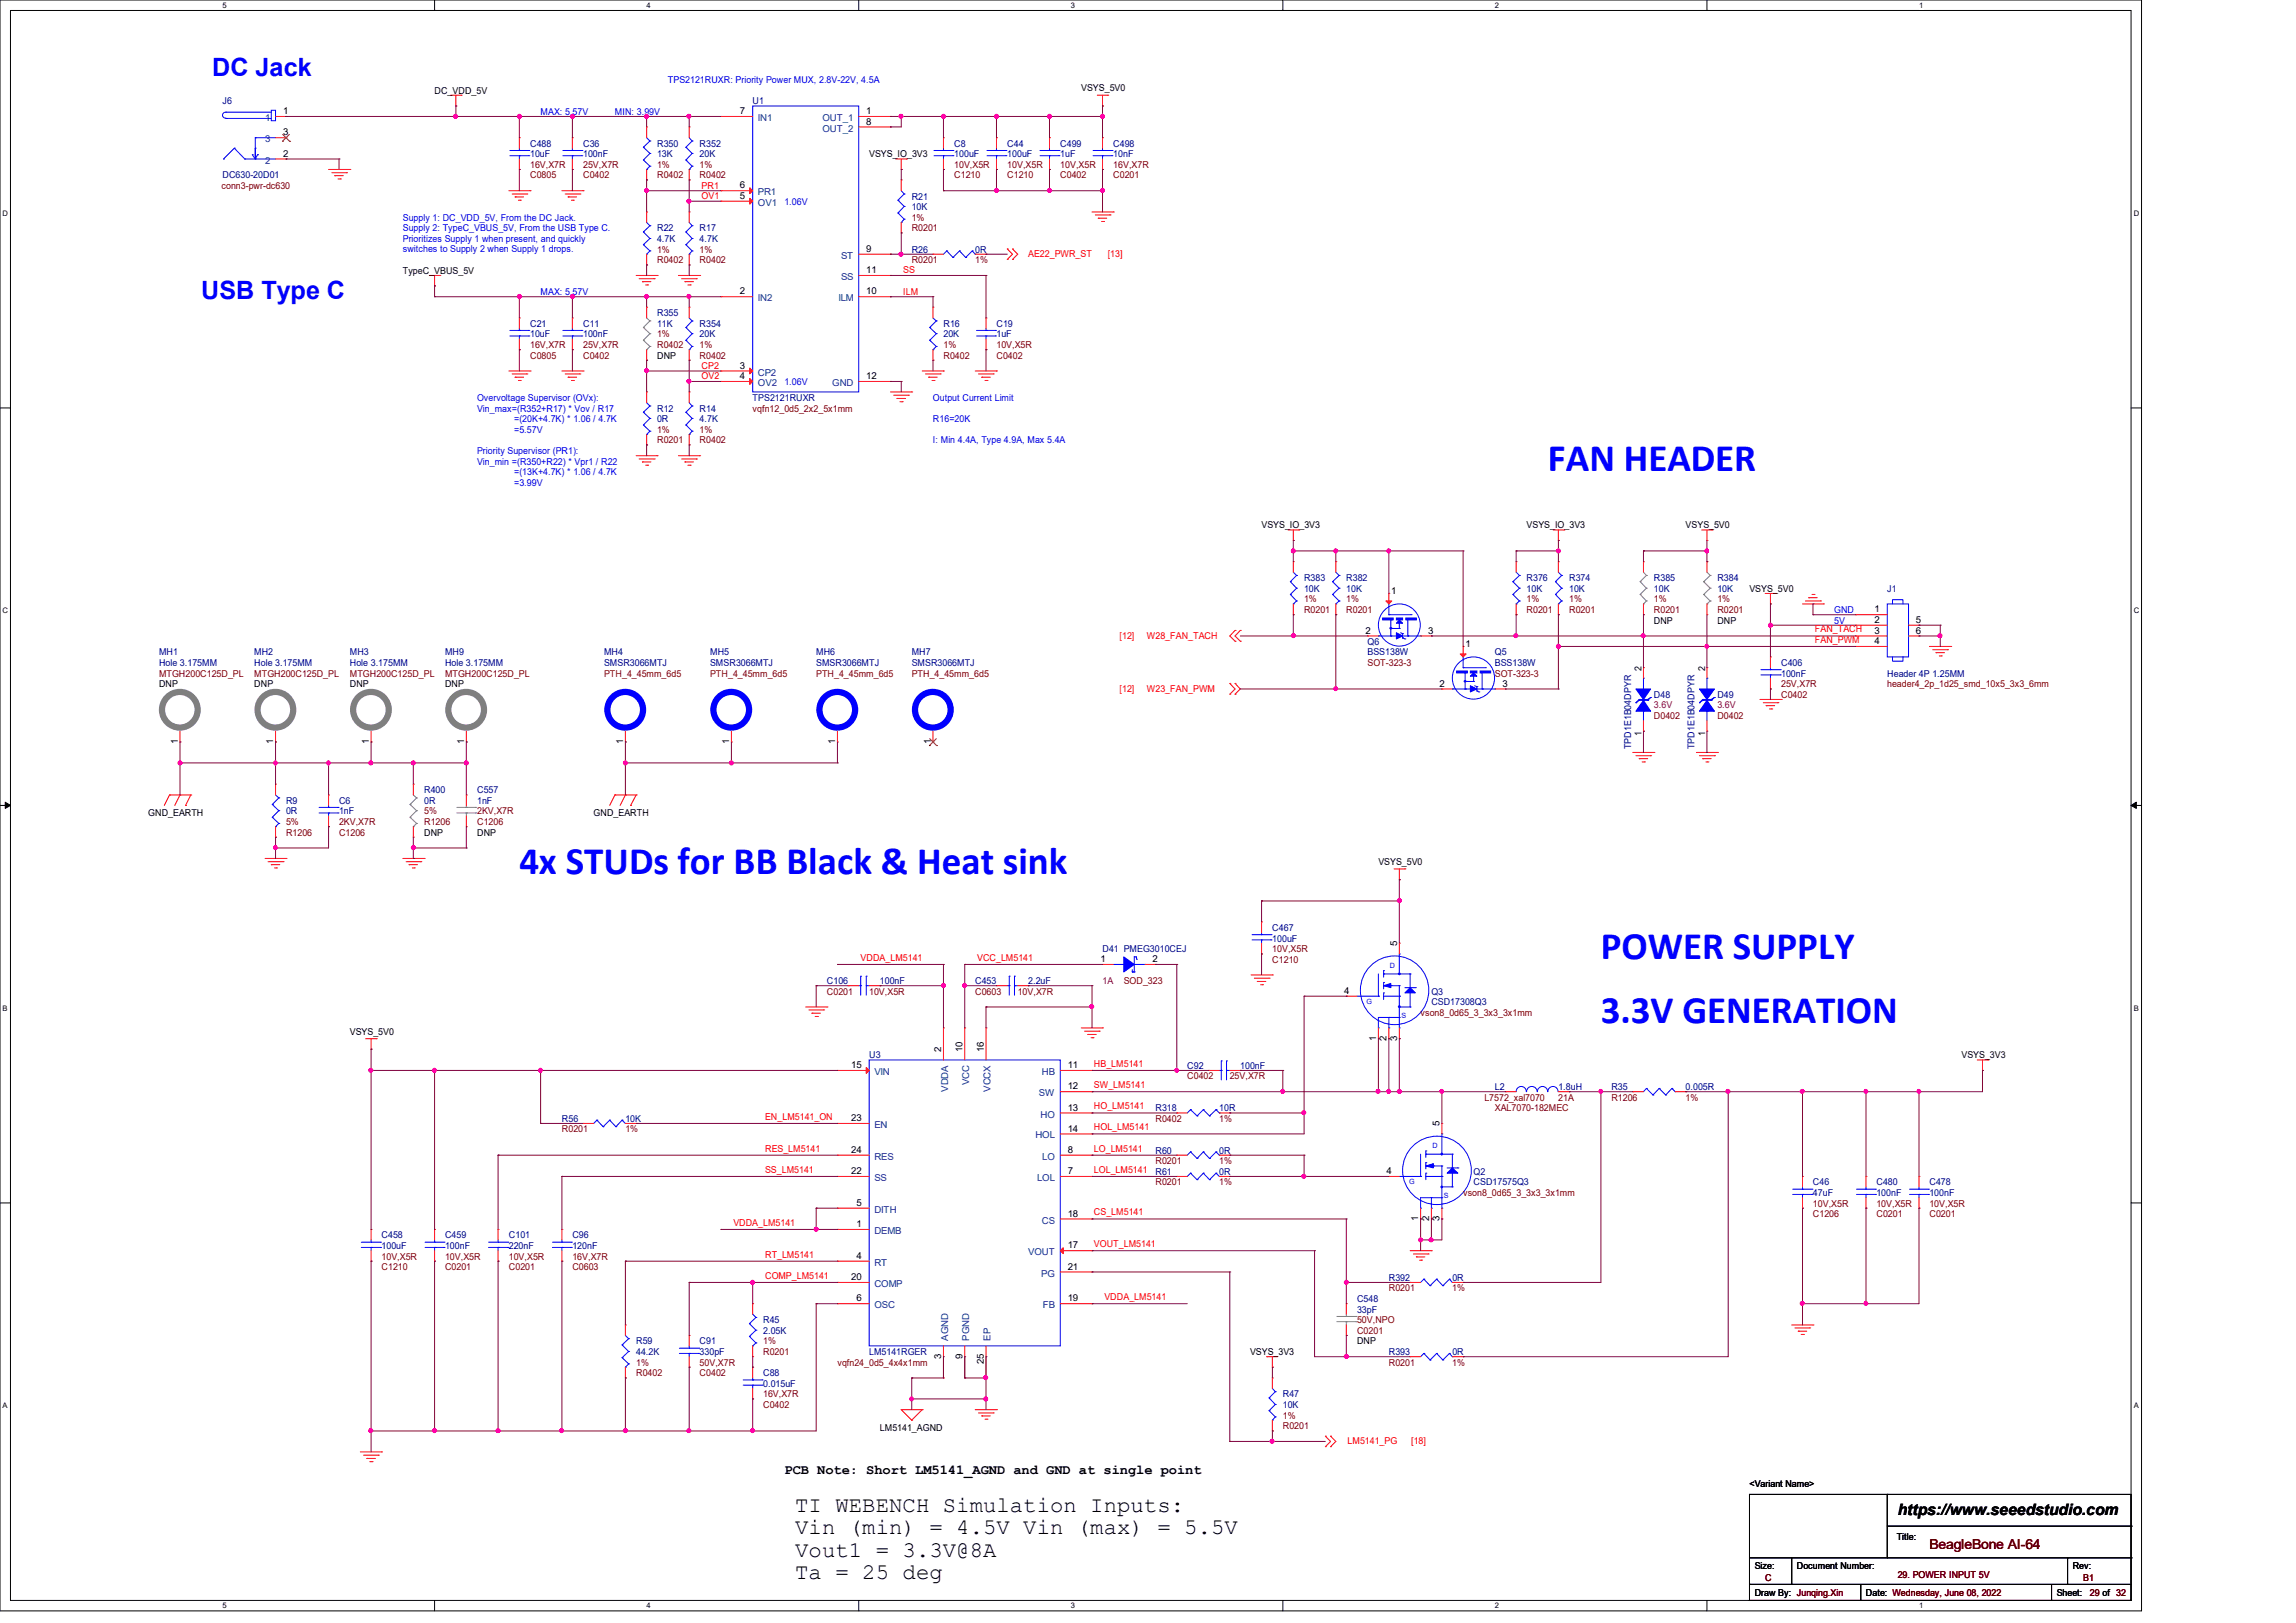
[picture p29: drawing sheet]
<svg xmlns="http://www.w3.org/2000/svg" width="297mm" height="210mm" viewBox="0 0 297 210" stroke-linecap="round" stroke-linejoin="round" font-family="sans-serif">
<defs><g id="words">
<g font-size="5" fill="#00f">
<text x="200.2" y="61">FAN HEADER</text>
<text x="67.2" y="113.1">4x STUDs for BB Black &amp; Heat sink</text>
<text x="207.1" y="124.1">POWER SUPPLY</text>
<text x="207.1" y="132.3">3.3V GENERATION</text>
</g>
<g font-size="3.3" fill="#00f">
<text x="27.4" y="9.9">DC Jack</text>
<text x="26" y="38.7">USB Type C</text>
</g>
<g font-size="2.9">
<text x="102.9" y="195.7">TI WEBENCH Simulation Inputs:</text>
<text x="102.9" y="198.5">Vin (min) = 4.5V Vin (max) = 5.5V</text>
<text x="102.9" y="201.4">Vout1 = 3.3V@8A</text>
<text x="102.9" y="204.3">Ta = 25 deg</text>
</g>
<text font-size="2" x="245.5" y="196.1">https://www.seeedstudio.com</text>
<text font-size="1.8" x="101.5" y="190.8">PCB Note: Short LM5141_AGND and GND at single point</text>
<text font-size="1.8" fill="#7f0000" x="249.6" y="200.5">BeagleBone AI-64</text>
<g font-size="1.2" fill="#00f">
<text x="86.4" y="10.7">TPS2121RUXR: Priority Power MUX, 2.8V-22V, 4.5A</text>
<text x="69.9" y="14.9">MAX: 5.57V</text>
<text x="79.5" y="14.9">MIN: 3.99V</text>
<text x="52.1" y="28.6">Supply 1: DC_VDD_5V, From the DC Jack.</text>
<text x="52.1" y="29.8">Supply 2: TypeC_VBUS_5V, From the USB Type C.</text>
<text x="101.5" y="26.5">1.06V</text>
<text x="52.1" y="31.3">Prioritizes Supply 1 when present, and quickly</text>
<text x="52.1" y="32.6">switches to Supply 2 when Supply 1 drops.</text>
<text x="69.9" y="38.1">MAX: 5.57V</text>
<text x="61.7" y="51.9">Overvoltage Supervisor (OVx):</text>
<text x="61.7" y="53.3">Vin_max=(R352+R17) * Vov / R17</text>
<text x="101.5" y="49.8">1.06V</text>
<text x="120.7" y="51.9">Output Current Limit</text>
<text x="61.7" y="58.7">Priority Supervisor (PR1):</text>
<text x="66.5" y="54.6">=(20K+4.7K) * 1.06 / 4.7K</text>
<text x="66.5" y="56">=5.57V</text>
<text x="120.7" y="54.6">R16=20K</text>
<text x="120.7" y="57.4">I: Min 4.4A, Type 4.9A, Max 5.4A</text>
<text x="61.7" y="60.1">Vin_min =(R350+R22) * Vpr1 / R22</text>
<text x="66.5" y="61.5">=(13K+4.7K) * 1.06 / 4.7K</text>
<text x="66.5" y="62.9">=3.99V</text>
<text x="237.3" y="80.7">5V</text>
<text x="237.3" y="79.3">GND</text>
</g>
<g font-size="1.2">
<text x="139.9" y="11.8">VSYS_5V0</text>
<text x="36.6" y="14.8">1</text>
<text x="36.6" y="17.5">3</text>
<text x="56.2" y="12.1">DC_VDD_5V</text>
<text x="95.7" y="14.8">7</text>
<text x="112.1" y="14.8">1</text>
<text x="112.1" y="16.1">8</text>
<text x="36.6" y="20.3">2</text>
<text x="112.4" y="20.3">VSYS_IO_3V3</text>
<text x="95.7" y="25.7">5</text>
<text x="95.7" y="24.4">6</text>
<text x="52.1" y="35.4">TypeC_VBUS_5V</text>
<text x="112.1" y="32.6">9</text>
<text x="112.1" y="35.3">11</text>
<text x="95.7" y="38.1">2</text>
<text x="112.1" y="38.1">10</text>
<text x="85" y="46.4">DNP</text>
<text x="95.7" y="47.7">3</text>
<text x="95.7" y="49.1">4</text>
<text x="112.1" y="49.1">12</text>
<text x="163.2" y="68.3">VSYS_IO_3V3</text>
<text x="197.5" y="68.3">VSYS_IO_3V3</text>
<text x="218.1" y="68.3">VSYS_5V0</text>
<text x="180" y="76.9">1</text>
<text x="226.3" y="76.6">VSYS_5V0</text>
<text x="176.7" y="82">2</text>
<text x="184.7" y="82">3</text>
<text x="189.6" y="83.8">1</text>
<text x="213.9" y="80.7">DNP</text>
<text x="222.2" y="80.7">DNP</text>
<text x="242.5" y="79.2">1</text>
<text x="242.5" y="80.6">2</text>
<text x="242.5" y="82">3</text>
<text x="242.5" y="83.4">4</text>
<text x="247.9" y="80.6">5</text>
<text x="247.9" y="82">6</text>
<text x="20.6" y="88.9">DNP</text>
<text x="32.9" y="88.9">DNP</text>
<text x="45.3" y="88.9">DNP</text>
<text x="57.6" y="88.9">DNP</text>
<text x="186.2" y="88.9">2</text>
<text x="194.3" y="88.9">3</text>
<text x="212.3" y="86.8" transform="rotate(-90 212.3 86.8)">2</text>
<text x="220.6" y="86.8" transform="rotate(-90 220.6 86.8)">2</text>
<text x="212.3" y="95.3" transform="rotate(-90 212.3 95.3)">1</text>
<text x="220.6" y="95.3" transform="rotate(-90 220.6 95.3)">1</text>
<text x="23" y="96.3" transform="rotate(-90 23 96.3)">1</text>
<text x="35.3" y="96.3" transform="rotate(-90 35.3 96.3)">1</text>
<text x="47.7" y="96.3" transform="rotate(-90 47.7 96.3)">1</text>
<text x="60" y="96.3" transform="rotate(-90 60 96.3)">1</text>
<text x="80.6" y="96.3" transform="rotate(-90 80.6 96.3)">1</text>
<text x="94.3" y="96.3" transform="rotate(-90 94.3 96.3)">1</text>
<text x="108" y="96.3" transform="rotate(-90 108 96.3)">1</text>
<text x="120.4" y="96.3" transform="rotate(-90 120.4 96.3)">1</text>
<text x="19.2" y="105.6">GND_EARTH</text>
<text x="76.8" y="105.6">GND_EARTH</text>
<text x="54.9" y="108.1">DNP</text>
<text x="61.7" y="108.1">DNP</text>
<text x="178.3" y="112">VSYS_5V0</text>
<text x="142.4" y="124.5">1</text>
<text x="149.1" y="124.5">2</text>
<text x="180.7" y="122.5" transform="rotate(-90 180.7 122.5)">5</text>
<text x="173.9" y="128.6">4</text>
<text x="45.3" y="133.9">VSYS_5V0</text>
<text x="121.7" y="136.2" transform="rotate(-90 121.7 136.2)">2</text>
<text x="124.5" y="136.2" transform="rotate(-90 124.5 136.2)">10</text>
<text x="127.3" y="136.2" transform="rotate(-90 127.3 136.2)">16</text>
<text x="178" y="134.7" transform="rotate(-90 178 134.7)">1</text>
<text x="179.4" y="134.7" transform="rotate(-90 179.4 134.7)">2</text>
<text x="180.7" y="134.7" transform="rotate(-90 180.7 134.7)">3</text>
<text x="253.7" y="136.9">VSYS_3V3</text>
<text x="110.1" y="138.2">15</text>
<text x="138.1" y="141">12</text>
<text x="138.1" y="143.7">13</text>
<text x="138.1" y="138.2">11</text>
<text x="110.1" y="145.1">23</text>
<text x="110.1" y="149.2">24</text>
<text x="138.1" y="149.2">8</text>
<text x="138.1" y="146.4">14</text>
<text x="186.2" y="145.7" transform="rotate(-90 186.2 145.7)">5</text>
<text x="110.1" y="151.9">22</text>
<text x="138.1" y="151.9">7</text>
<text x="179.4" y="151.9">4</text>
<text x="110.8" y="158.8">1</text>
<text x="110.8" y="156">5</text>
<text x="138.1" y="161.5">17</text>
<text x="138.1" y="157.4">18</text>
<text x="183.5" y="158" transform="rotate(-90 183.5 158)">1</text>
<text x="184.9" y="158" transform="rotate(-90 184.9 158)">2</text>
<text x="186.2" y="158" transform="rotate(-90 186.2 158)">3</text>
<text x="110.1" y="165.6">20</text>
<text x="110.8" y="162.9">4</text>
<text x="138.1" y="164.3">21</text>
<text x="110.8" y="168.4">6</text>
<text x="138.1" y="168.4">19</text>
<text x="175.6" y="173.9">DNP</text>
<text x="121.7" y="175.8" transform="rotate(-90 121.7 175.8)">3</text>
<text x="124.5" y="175.8" transform="rotate(-90 124.5 175.8)">9</text>
<text x="127.3" y="176.5" transform="rotate(-90 127.3 176.5)">25</text>
<text x="161.7" y="175.3">VSYS_3V3</text>
<text x="113.8" y="185.2">LM5141_AGND</text>
<text x="226.3" y="192.4">&lt;Variant Name&gt;</text>
<text x="227" y="203">Size:</text>
<text x="232.5" y="203">Document Number:</text>
<text x="245.4" y="199.3">Title:</text>
<text x="268.1" y="203">Rev:</text>
<text x="227" y="206.6">Draw By: Junqing.Xin</text>
<text x="241.4" y="206.6">Date: Wednesday, June 08, 2022</text>
<text x="266.1" y="206.6">Sheet:</text>
</g>
<g font-size="1.2" fill="#00007f">
<text x="28.8" y="13.5">J6</text>
<text x="97.4" y="13.5">U1</text>
<text x="28.8" y="23.1">DC630-20D01</text>
<text x="68.6" y="19">C488</text>
<text x="68.6" y="20.3">10uF</text>
<text x="75.4" y="19">C36</text>
<text x="75.4" y="20.3">100nF</text>
<text x="85" y="19">R350</text>
<text x="85" y="20.3">13K</text>
<text x="90.5" y="19">R352</text>
<text x="90.5" y="20.3">20K</text>
<text x="123.4" y="19">C8</text>
<text x="123.4" y="20.3">100uF</text>
<text x="130.3" y="19">C44</text>
<text x="130.3" y="20.3">100uF</text>
<text x="137.2" y="19">C499</text>
<text x="137.2" y="20.3">1uF</text>
<text x="144" y="19">C498</text>
<text x="144" y="20.3">10nF</text>
<text x="85" y="29.9">R22</text>
<text x="90.5" y="29.9">R17</text>
<text x="117.9" y="25.8">R21</text>
<text x="117.9" y="27.2">10K</text>
<text x="85" y="31.3">4.7K</text>
<text x="90.5" y="31.3">4.7K</text>
<text x="117.9" y="32.7">R26</text>
<text x="126.2" y="32.7">0R</text>
<text x="85" y="40.9">R355</text>
<text x="68.6" y="42.3">C21</text>
<text x="68.6" y="43.6">10uF</text>
<text x="75.4" y="42.3">C11</text>
<text x="75.4" y="43.6">100nF</text>
<text x="85" y="42.3">11K</text>
<text x="90.5" y="42.3">R354</text>
<text x="90.5" y="43.6">20K</text>
<text x="122" y="42.3">R16</text>
<text x="122" y="43.6">20K</text>
<text x="128.9" y="42.3">C19</text>
<text x="128.9" y="43.6">1uF</text>
<text x="85" y="53.3">R12</text>
<text x="90.5" y="53.3">R14</text>
<text x="97.4" y="51.9">TPS2121RUXR</text>
<text x="85" y="54.6">0R</text>
<text x="90.5" y="54.6">4.7K</text>
<text x="168.7" y="75.2">R383</text>
<text x="168.7" y="76.6">10K</text>
<text x="174.2" y="75.2">R382</text>
<text x="174.2" y="76.6">10K</text>
<text x="197.5" y="75.2">R376</text>
<text x="197.5" y="76.6">10K</text>
<text x="203" y="75.2">R374</text>
<text x="203" y="76.6">10K</text>
<text x="213.9" y="75.2">R385</text>
<text x="213.9" y="76.6">10K</text>
<text x="222.2" y="75.2">R384</text>
<text x="222.2" y="76.6">10K</text>
<text x="244.1" y="76.6">J1</text>
<text x="176.9" y="83.4">Q6</text>
<text x="20.6" y="84.8">MH1</text>
<text x="20.6" y="86.1">Hole 3.175MM</text>
<text x="32.9" y="84.8">MH2</text>
<text x="32.9" y="86.1">Hole 3.175MM</text>
<text x="45.3" y="84.8">MH3</text>
<text x="45.3" y="86.1">Hole 3.175MM</text>
<text x="57.6" y="84.8">MH9</text>
<text x="57.6" y="86.1">Hole 3.175MM</text>
<text x="78.1" y="84.8">MH4</text>
<text x="78.1" y="86.1">SMSR3066MTJ</text>
<text x="91.9" y="84.8">MH5</text>
<text x="91.9" y="86.1">SMSR3066MTJ</text>
<text x="105.6" y="84.8">MH6</text>
<text x="105.6" y="86.1">SMSR3066MTJ</text>
<text x="117.9" y="84.8">MH7</text>
<text x="117.9" y="86.1">SMSR3066MTJ</text>
<text x="176.9" y="84.8">BSS138W</text>
<text x="193.4" y="84.8">Q5</text>
<text x="193.4" y="86.1">BSS138W</text>
<text x="230.4" y="86.1">C406</text>
<text x="230.4" y="87.5">100nF</text>
<text x="244.1" y="87.5">Header 4P 1.25MM</text>
<text x="213.9" y="90.3">D48</text>
<text x="222.2" y="90.3">D49</text>
<text x="211" y="96.9" transform="rotate(-90 211 96.9)">TPD1E1B04DPYR</text>
<text x="219.2" y="96.9" transform="rotate(-90 219.2 96.9)">TPD1E1B04DPYR</text>
<text x="37" y="104">R9</text>
<text x="37" y="105.4">0R</text>
<text x="43.9" y="104">C6</text>
<text x="43.9" y="105.4">1nF</text>
<text x="54.9" y="102.6">R400</text>
<text x="54.9" y="104">0R</text>
<text x="61.7" y="102.6">C557</text>
<text x="61.7" y="104">1nF</text>
<text x="142.6" y="123.2">D41 PMEG3010CEJ</text>
<text x="164.6" y="120.4">C467</text>
<text x="164.6" y="121.8">100uF</text>
<text x="107" y="127.3">C106</text>
<text x="113.8" y="127.3">100nF</text>
<text x="126.2" y="127.3">C453</text>
<text x="133" y="127.3">2.2uF</text>
<text x="185.2" y="128.7">Q3</text>
<text x="185.2" y="130">CSD17308Q3</text>
<text x="112.4" y="136.9">U3</text>
<text x="149.5" y="143.8">R318</text>
<text x="153.6" y="138.3">C92</text>
<text x="157.7" y="143.8">10R</text>
<text x="160.4" y="138.3">100nF</text>
<text x="193.4" y="141">L2</text>
<text x="201.6" y="141">1.8uH</text>
<text x="208.4" y="141">R35</text>
<text x="218.1" y="141">0.005R</text>
<text x="72.7" y="145.2">R56</text>
<text x="80.9" y="145.2">10K</text>
<text x="149.5" y="149.3">R60</text>
<text x="157.7" y="149.3">0R</text>
<text x="149.5" y="152">R61</text>
<text x="157.7" y="152">0R</text>
<text x="190.6" y="152">Q2</text>
<text x="190.6" y="153.4">CSD17575Q3</text>
<text x="234.5" y="153.4">C46</text>
<text x="234.5" y="154.7">47uF</text>
<text x="242.7" y="153.4">C480</text>
<text x="242.7" y="154.7">100nF</text>
<text x="249.6" y="153.4">C478</text>
<text x="249.6" y="154.7">100nF</text>
<text x="49.4" y="160.2">C458</text>
<text x="49.4" y="161.6">100uF</text>
<text x="57.6" y="160.2">C459</text>
<text x="57.6" y="161.6">100nF</text>
<text x="65.8" y="160.2">C101</text>
<text x="65.8" y="161.6">220nF</text>
<text x="74" y="160.2">C96</text>
<text x="74" y="161.6">120nF</text>
<text x="179.7" y="165.7">R392</text>
<text x="187.9" y="165.7">0R</text>
<text x="82.3" y="173.9">R59</text>
<text x="90.5" y="173.9">C91</text>
<text x="98.7" y="171.2">R45</text>
<text x="98.7" y="172.6">2.05K</text>
<text x="175.6" y="168.4">C548</text>
<text x="175.6" y="169.8">33pF</text>
<text x="82.3" y="175.3">44.2K</text>
<text x="90.5" y="175.3">330pF</text>
<text x="98.7" y="178.1">C88</text>
<text x="98.7" y="179.4">0.015uF</text>
<text x="112.4" y="175.3">LM5141RGER</text>
<text x="179.7" y="175.3">R393</text>
<text x="187.9" y="175.3">0R</text>
<text x="165.9" y="180.8">R47</text>
<text x="165.9" y="182.2">10K</text>
</g>
<g font-size="1.2" fill="#003f7f">
<text x="34.3" y="15.7">1</text>
<text x="98" y="15.7">IN1</text>
<text x="106.4" y="15.7">OUT_1</text>
<text x="106.4" y="17">OUT_2</text>
<text x="34.3" y="18.4">3</text>
<text x="34.3" y="21.2">2</text>
<text x="98" y="26.6">OV1</text>
<text x="98" y="25.3">PR1</text>
<text x="108.8" y="33.5">ST</text>
<text x="98" y="39">IN2</text>
<text x="108.5" y="39">ILM</text>
<text x="108.8" y="36.2">SS</text>
<text x="98" y="48.6">CP2</text>
<text x="98" y="50">OV2</text>
<text x="107.6" y="50">GND</text>
<text x="113.1" y="139.1">VIN</text>
<text x="122.6" y="141.3" transform="rotate(-90 122.6 141.3)">VDDA</text>
<text x="125.4" y="140.5" transform="rotate(-90 125.4 140.5)">VCC</text>
<text x="128.1" y="141.3" transform="rotate(-90 128.1 141.3)">VCCX</text>
<text x="134.4" y="141.9">SW</text>
<text x="134.8" y="139.1">HB</text>
<text x="113.1" y="146">EN</text>
<text x="133.9" y="147.3">HOL</text>
<text x="134.6" y="144.6">HO</text>
<text x="113.1" y="152.8">SS</text>
<text x="113.1" y="150.1">RES</text>
<text x="134.1" y="152.8">LOL</text>
<text x="134.8" y="150.1">LO</text>
<text x="113.1" y="159.7">DEMB</text>
<text x="113.1" y="156.9">DITH</text>
<text x="134.8" y="158.3">CS</text>
<text x="113.1" y="166.5">COMP</text>
<text x="113.1" y="163.8">RT</text>
<text x="133" y="162.4">VOUT</text>
<text x="134.7" y="165.2">PG</text>
<text x="113.1" y="169.3">OSC</text>
<text x="122.6" y="173.5" transform="rotate(-90 122.6 173.5)">AGND</text>
<text x="125.4" y="173.5" transform="rotate(-90 125.4 173.5)">PGND</text>
<text x="128.1" y="173.5" transform="rotate(-90 128.1 173.5)">EP</text>
<text x="134.9" y="169.3">FB</text>
</g>
<g font-size="1.2" fill="#7f0000">
<text x="68.6" y="23.1">C0805</text>
<text x="68.6" y="21.7">16V,X7R</text>
<text x="75.4" y="23.1">C0402</text>
<text x="75.4" y="21.7">25V,X7R</text>
<text x="85" y="21.7">1%</text>
<text x="85" y="23.1">R0402</text>
<text x="90.5" y="21.7">1%</text>
<text x="90.5" y="23.1">R0402</text>
<text x="123.4" y="23.1">C1210</text>
<text x="123.4" y="21.7">10V,X5R</text>
<text x="130.3" y="23.1">C1210</text>
<text x="130.3" y="21.7">10V,X5R</text>
<text x="137.2" y="23.1">C0402</text>
<text x="137.2" y="21.7">10V,X5R</text>
<text x="144" y="23.1">C0201</text>
<text x="144" y="21.7">16V,X7R</text>
<text x="28.7" y="24.4">conn3-pwr-dc630</text>
<text x="117.9" y="28.6">1%</text>
<text x="117.9" y="29.9">R0201</text>
<text x="85" y="32.7">1%</text>
<text x="85" y="34">R0402</text>
<text x="90.5" y="32.7">1%</text>
<text x="90.5" y="34">R0402</text>
<text x="117.9" y="34">R0201</text>
<text x="126.2" y="34">1%</text>
<text x="68.6" y="46.4">C0805</text>
<text x="68.6" y="45">16V,X7R</text>
<text x="75.4" y="46.4">C0402</text>
<text x="75.4" y="45">25V,X7R</text>
<text x="85" y="43.6">1%</text>
<text x="85" y="45">R0402</text>
<text x="90.5" y="45">1%</text>
<text x="90.5" y="46.4">R0402</text>
<text x="122" y="45">1%</text>
<text x="122" y="46.4">R0402</text>
<text x="128.9" y="46.4">C0402</text>
<text x="128.9" y="45">10V,X5R</text>
<text x="97.4" y="53.3">vqfn12_0d5_2x2_5x1mm</text>
<text x="85" y="56">1%</text>
<text x="85" y="57.4">R0201</text>
<text x="90.5" y="56">1%</text>
<text x="90.5" y="57.4">R0402</text>
<text x="168.7" y="77.9">1%</text>
<text x="174.2" y="77.9">1%</text>
<text x="197.5" y="77.9">1%</text>
<text x="203" y="77.9">1%</text>
<text x="213.9" y="77.9">1%</text>
<text x="222.2" y="77.9">1%</text>
<text x="168.7" y="79.3">R0201</text>
<text x="174.2" y="79.3">R0201</text>
<text x="197.5" y="79.3">R0201</text>
<text x="203" y="79.3">R0201</text>
<text x="213.9" y="79.3">R0201</text>
<text x="222.2" y="79.3">R0201</text>
<text x="20.6" y="87.5">MTGH200C125D_PL</text>
<text x="32.9" y="87.5">MTGH200C125D_PL</text>
<text x="45.3" y="87.5">MTGH200C125D_PL</text>
<text x="57.6" y="87.5">MTGH200C125D_PL</text>
<text x="78.1" y="87.5">PTH_4_45mm_6d5</text>
<text x="91.9" y="87.5">PTH_4_45mm_6d5</text>
<text x="105.6" y="87.5">PTH_4_45mm_6d5</text>
<text x="117.9" y="87.5">PTH_4_45mm_6d5</text>
<text x="176.9" y="86.1">SOT-323-3</text>
<text x="193.4" y="87.5">SOT-323-3</text>
<text x="230.4" y="88.9">25V,X7R</text>
<text x="244.1" y="88.9">header4_2p_1d25_smd_10x5_3x3_6mm</text>
<text x="213.9" y="93">D0402</text>
<text x="222.2" y="93">D0402</text>
<text x="230.4" y="90.3">C0402</text>
<text x="37" y="106.7">5%</text>
<text x="43.9" y="106.7">2KV,X7R</text>
<text x="54.9" y="105.4">5%</text>
<text x="54.9" y="106.7">R1206</text>
<text x="61.7" y="106.7">C1206</text>
<text x="61.7" y="105.4">2KV,X7R</text>
<text x="37" y="108.1">R1206</text>
<text x="43.9" y="108.1">C1206</text>
<text x="164.6" y="124.6">C1210</text>
<text x="164.6" y="123.2">10V,X5R</text>
<text x="107" y="128.7">C0201</text>
<text x="112.4" y="128.7">10V,X5R</text>
<text x="126.2" y="128.7">C0603</text>
<text x="131.7" y="128.7">10V,X7R</text>
<text x="145.4" y="127.3">SOD_323</text>
<text x="183.8" y="131.4">vson8_0d65_3_3x3_3x1mm</text>
<text x="153.6" y="139.7">C0402</text>
<text x="159.1" y="139.7">25V,X7R</text>
<text x="192" y="142.4">L7572_xal7070</text>
<text x="193.4" y="143.8">XAL7070-182MEC</text>
<text x="201.6" y="142.4">21A</text>
<text x="208.4" y="142.4">R1206</text>
<text x="218.1" y="142.4">1%</text>
<text x="72.7" y="146.5">R0201</text>
<text x="80.9" y="146.5">1%</text>
<text x="149.5" y="145.2">R0402</text>
<text x="157.7" y="145.2">1%</text>
<text x="149.5" y="150.6">R0201</text>
<text x="149.5" y="153.4">R0201</text>
<text x="157.7" y="150.6">1%</text>
<text x="157.7" y="153.4">1%</text>
<text x="189.3" y="154.7">vson8_0d65_3_3x3_3x1mm</text>
<text x="234.5" y="157.5">C1206</text>
<text x="234.5" y="156.1">10V,X5R</text>
<text x="242.7" y="157.5">C0201</text>
<text x="242.7" y="156.1">10V,X5R</text>
<text x="249.6" y="157.5">C0201</text>
<text x="249.6" y="156.1">10V,X5R</text>
<text x="49.4" y="164.3">C1210</text>
<text x="49.4" y="163">10V,X5R</text>
<text x="57.6" y="164.3">C0201</text>
<text x="57.6" y="163">10V,X5R</text>
<text x="65.8" y="164.3">C0201</text>
<text x="65.8" y="163">10V,X5R</text>
<text x="74" y="164.3">C0603</text>
<text x="74" y="163">16V,X7R</text>
<text x="179.7" y="167.1">R0201</text>
<text x="187.9" y="167.1">1%</text>
<text x="98.7" y="173.9">1%</text>
<text x="175.6" y="172.6">C0201</text>
<text x="175.6" y="171.2">50V,NPO</text>
<text x="82.3" y="176.7">1%</text>
<text x="82.3" y="178.1">R0402</text>
<text x="90.5" y="178.1">C0402</text>
<text x="90.5" y="176.7">50V,X7R</text>
<text x="98.7" y="175.3">R0201</text>
<text x="108.3" y="176.7">vqfn24_0d5_4x4x1mm</text>
<text x="179.7" y="176.7">R0201</text>
<text x="187.9" y="176.7">1%</text>
<text x="98.7" y="182.2">C0402</text>
<text x="98.7" y="180.8">16V,X7R</text>
<text x="165.9" y="183.6">1%</text>
<text x="165.9" y="184.9">R0201</text>
<text x="228.3" y="204.6">C</text>
<text x="245.5" y="204.1">29. POWER INPUT 5V</text>
<text x="269.5" y="204.6">B1</text>
<text x="270.3" y="206.6">29 of 32</text>
</g>
<g font-size="1.2" fill="#f00">
<text x="90.8" y="24.4">PR1</text>
<text x="90.8" y="25.8">OV1</text>
<text x="116.8" y="35.4">SS</text>
<text x="133" y="33.2">AE22_PWR_ST</text>
<text x="143.3" y="33.2">[13]</text>
<text x="116.8" y="38.1">ILM</text>
<text x="90.8" y="47.8">CP2</text>
<text x="90.8" y="49.1">OV2</text>
<text x="144.8" y="82.7">[12]</text>
<text x="148.4" y="82.7">W28_FAN_TACH</text>
<text x="234.8" y="81.8">FAN_TACH</text>
<text x="234.8" y="83.2">FAN_PWM</text>
<text x="144.8" y="89.6">[12]</text>
<text x="148.4" y="89.6">W23_FAN_PWM</text>
<text x="111.3" y="124.3">VDDA_LM5141</text>
<text x="126.4" y="124.3">VCC_LM5141</text>
<text x="141.5" y="140.8">SW_LM5141</text>
<text x="141.5" y="143.6">HO_LM5141</text>
<text x="141.5" y="138">HB_LM5141</text>
<text x="99" y="149">RES_LM5141</text>
<text x="99" y="144.9">EN_LM5141_ON</text>
<text x="141.5" y="149">LO_LM5141</text>
<text x="141.5" y="146.3">HOL_LM5141</text>
<text x="99" y="151.8">SS_LM5141</text>
<text x="141.5" y="151.8">LOL_LM5141</text>
<text x="94.9" y="158.6">VDDA_LM5141</text>
<text x="141.5" y="157.3">CS_LM5141</text>
<text x="141.5" y="161.4">VOUT_LM5141</text>
<text x="99" y="165.5">COMP_LM5141</text>
<text x="99" y="162.7">RT_LM5141</text>
<text x="142.9" y="168.2">VDDA_LM5141</text>
<text x="174.3" y="186.9">LM5141_PG</text>
<text x="182.5" y="186.9">[18]</text>
</g>
<g font-size="1.2" fill="#7f003f">
<text x="213.9" y="91.7">3.6V</text>
<text x="222.2" y="91.7">3.6V</text>
<text x="142.6" y="127.3">1A</text>
</g>
<g font-size="1">
<text x="28.8" y="1">5</text>
<text x="83.7" y="1">4</text>
<text x="138.5" y="1">3</text>
<text x="193.4" y="1">2</text>
<text x="248.2" y="1">1</text>
<text x=".3" y="27.9">D</text>
<text x="276" y="27.9">D</text>
<text x=".3" y="79.4">C</text>
<text x="276" y="79.4">C</text>
<text x=".3" y="130.8">B</text>
<text x="276" y="130.8">B</text>
<text x=".3" y="182.2">A</text>
<text x="276" y="182.2">A</text>
<text x="28.8" y="208.1">5</text>
<text x="83.7" y="208.1">4</text>
<text x="138.5" y="208.1">3</text>
<text x="193.4" y="208.1">2</text>
<text x="248.2" y="208.1">1</text>
</g>
<g font-size=".9" fill="#00f">
<text x="179.8" y="125.2">D</text>
<text x="176.8" y="129.9">G</text>
<text x="181.3" y="131.7">S</text>
<text x="185.3" y="148.5">D</text>
<text x="182.3" y="153.2">G</text>
<text x="186.8" y="155">S</text>
</g>
</g></defs>
<path d="M0 0h277v208.4h-277zM1.4 1.4h274.3v205.7h-274.3z" fill="none" stroke="#000" stroke-width=".13"/>
<g fill="#fff">
<path d="M28.8 .1h.5v1.1h-.5z"/>
<path d="M28.8 207.2h.5v1.1h-.5z"/>
</g>
<path d="M56.2 0v1.4M56.2 207.1v1.3" fill="none" stroke="#000" stroke-width=".13"/>
<g fill="#fff">
<path d="M83.7 .1h.5v1.1h-.5z"/>
<path d="M83.7 207.2h.5v1.1h-.5z"/>
</g>
<path d="M111.1 0v1.4M111.1 207.1v1.3" fill="none" stroke="#000" stroke-width=".13"/>
<g fill="#fff">
<path d="M138.5 .1h.6v1.1h-.6z"/>
<path d="M138.5 207.2h.6v1.1h-.6z"/>
</g>
<path d="M165.9 0v1.4M165.9 207.1v1.3" fill="none" stroke="#000" stroke-width=".13"/>
<g fill="#fff">
<path d="M193.4 .1h.5v1.1h-.5z"/>
<path d="M193.4 207.2h.5v1.1h-.5z"/>
</g>
<path d="M220.8 0v1.4M220.8 207.1v1.3" fill="none" stroke="#000" stroke-width=".13"/>
<g fill="#fff">
<path d="M248.2 .1h.6v1.1h-.6z"/>
<path d="M248.2 207.2h.6v1.1h-.6z"/>
<path d="M.3 27.1h.8v1.1h-.8z"/>
<path d="M276 27.1h.7v1.1h-.7z"/>
<path d="M.3 78.5h.8v1.1h-.8z"/>
<path d="M276 78.5h.7v1.1h-.7z"/>
</g>
<path d="M0 52.8h1.4M275.7 52.8h1.3" fill="none" stroke="#000" stroke-width=".13"/>
<g fill="#fff">
<path d="M.3 129.9h.7v1.1h-.7z"/>
<path d="M276 129.9h.6v1.1h-.6z"/>
</g>
<path d="M0 104.2h1.4M275.7 104.2h1.3" fill="none" stroke="#000" stroke-width=".13"/>
<path d="M.7 103.8l.7 .4-.7 .4zM275.7 104.2l.7-.4v.8z" fill="#000" stroke="#000" stroke-width=".13"/>
<g fill="#fff">
<path d="M.3 181.4h.7v1.1h-.7z"/>
<path d="M276 181.4h.6v1.1h-.6z"/>
</g>
<g fill="none" stroke="#000" stroke-width=".13">
<path d="M0 155.7h1.4M275.7 155.7h1.3M226.3 193.4h49.4v13.7h-49.4zM244.1 193.4h.1M244.1 193.4v8.2M244.1 197.5h31.6M275.7 197.5h.1M226.3 205h.1M226.3 205h49.4M226.3 201.6h49.4M231.8 205h.1M231.8 201.6v3.4"/>
<path d="M240.7 207.1h.1M240.7 205v2.1M265.4 207.1h.1M265.4 205v2.1M267.5 205h.1M267.5 201.6v3.4M275.7 201.6h.1"/>
</g>
<g fill="none" stroke="#f00" stroke-width=".13">
<path d="M35.6 15.1h1.4M35.6 17.8h1.4M37 15.1h.1M37 17.8h.1M58.3 12.3h1.3M59 13.7h.1M59 12.3v1.4M59.6 12.3h.1M67.2 17.8h.1M67.2 17.8v1.4M74 17.8h.1M74 17.8v1.4"/>
<path d="M83.7 16.4h.1M83.7 16.4v1.4M89.2 16.4h.1M89.2 16.4v1.4M93.3 15.1h.1M93.3 15.1h4.1M111.1 15.1h4.1M111.1 16.4h4.1M115.2 15.1h.1M115.2 16.4h.1M122 17.8h.1M122 17.8v1.4"/>
<path d="M128.9 17.8h.1M128.9 17.8v1.4M135.8 17.8h.1M135.8 17.8v1.4M141.9 12.3h1.4M142.6 13.7h.1M142.6 17.8h.1M142.6 12.3v1.4M142.6 17.8v1.4M143.3 12.3h.1M35.6 20.6h1.4M37 20.6h.1"/>
<path d="M42.5 21.9h2.8M42.9 22.4h1.9M43.3 22.7h.1M43.3 22.7h1.1M43.7 23.2h.3M44 23.2h.1M44.8 22.4h.1M45.3 21.9h.1M55.5 35.6h1.4M56.2 37h.1M56.2 35.6v1.4M56.9 35.6h.1"/>
<path d="M65.8 24.7h2.8M66.3 25.1h1.9M66.6 25.5h.1M66.6 25.5h1.1M67.1 25.9h.2M67.2 21.9h.1M67.2 20.6v1.3M67.3 25.9h.1M68.2 25.1h.1M68.6 24.7h.1M72.7 24.7h2.7M73.1 25.1h1.9"/>
<path d="M73.5 25.5h.1M73.5 25.5h1.1M73.9 25.9h.3M74 21.9h.1M74 20.6v1.3M74.2 25.9h.1M75 25.1h.1M75.4 24.7h.1M82.3 35.6h2.7M82.7 36.1h1.9M83.1 36.4h.1M83.1 36.4h1.1"/>
<path d="M83.5 36.9h.3M83.7 39.8h.1M83.7 27.4h.1M83.7 34.3h.1M83.7 23.3h.1M83.7 21.9v1.4M83.7 27.4v1.4M83.7 32.9v1.4M83.7 39.8v1.3M83.8 36.9h.1M84.6 36.1h.1M85 35.6h.1"/>
<path d="M87.8 35.6h2.7M88.2 36.1h1.9M88.6 36.4h.1M88.6 36.4h1.1M89 36.9h.3M89.2 23.3h.1M89.2 39.8h.1M89.2 27.4h.1M89.2 34.3h.1M89.2 21.9v1.4M89.2 27.4v1.4M89.2 32.9v1.4"/>
<path d="M89.2 39.8v1.3M89.3 36.9h.1M90.1 36.1h.1M90.5 35.6h.1M93.3 38.4h.1M93.3 26h.1M93.3 24.7h.1M93.3 24.7h4.1M93.3 38.4h4.1M93.3 26h4.1M111.1 35.6h4.1M111.1 32.9h4.1"/>
<path d="M111.1 38.4h4.1M115.2 32.9h.1M115.2 38.4h.1M115.2 35.6h.1M115.9 20.6h1.4M116.6 21.9h.1M116.6 23.3h.1M116.6 30.1h.1M116.6 20.6v1.3M116.6 23.3v1.4M116.6 28.8v1.3M117.3 20.6h.1"/>
<path d="M120.7 39.8h.1M120.7 32.9h.1M120.7 39.8v1.3M120.7 32.9h1.3M122 21.9h.1M122 20.6v1.3M126.2 32.9h1.4M127.6 32.9h.1M128.9 21.9h.1M128.9 20.6v1.3M130.3 33.6h.1M130.3 32.2h.1"/>
<path d="M130.3 32.2l.7 .7-.7 .7M131 33.6h.1M131 32.2h.1M131 32.2l.7 .7-.7 .7M135.8 21.9h.1M135.8 20.6v1.3M141.3 27.4h2.7M141.7 27.8h1.9M142.1 28.2h.1M142.1 28.2h1.1M142.5 28.7h.2M142.6 21.9h.1"/>
<path d="M142.6 20.6v1.3M142.7 28.7h.1M143.6 27.8h.1M144 27.4h.1M65.8 48h2.8M66.3 48.4h1.9M66.6 48.8h.1M66.6 48.8h1.1M67.1 49.2h.2M67.2 41.1h.1M67.2 45.3h.1M67.2 41.1v1.4"/>
<path d="M67.2 43.9v1.4M67.3 49.2h.1M68.2 48.4h.1M68.6 48h.1M72.7 48h2.7M73.1 48.4h1.9M73.5 48.8h.1M73.5 48.8h1.1M73.9 49.2h.3M74 41.1h.1M74 45.3h.1M74 41.1v1.4"/>
<path d="M74 43.9v1.4M74.2 49.2h.1M75 48.4h.1M75.4 48h.1M82.3 59h2.7M82.7 59.4h1.9M83.1 59.8h.1M83.1 59.8h1.1M83.7 46.6h.1M83.7 50.7h.1M83.7 57.6h.1M83.7 45.3v1.3"/>
<path d="M83.7 50.7v1.4M83.7 56.2v1.4M84.6 59.4h.1M85 59h.1M87.8 59h2.7M88.2 59.4h1.9M88.6 59.8h.1M88.6 59.8h1.1M89.2 50.7h.1M89.2 57.6h.1M89.2 46.6h.1M89.2 45.3v1.3"/>
<path d="M89.2 50.7v1.4M89.2 56.2v1.4M90.1 59.4h.1M90.5 59h.1M93.3 48h.1M93.3 49.4h.1M93.3 48h4.1M93.3 49.4h4.1M111.1 49.4h4.1M115.2 49.4h.1M115.2 50.7h2.7M115.6 51.1h1.9"/>
<path d="M116 51.6h.1M116 51.6h1.1M116.4 52h.3M116.7 52h.1M117.5 51.1h.1M117.9 50.7h.1M119.3 48h2.7M119.7 48.4h1.9M120.1 48.8h.1M120.1 48.8h1.1M120.6 49.2h.2M120.7 46.6h.1"/>
<path d="M120.7 45.3v1.3M120.8 49.2h.1M121.6 48.4h.1M122 48h.1M126.2 48h2.7M126.6 48.4h1.9M127 48.8h.1M127 48.8h1.1M127.4 49.2h.3M127.6 41.1h.1M127.6 45.3h.1M127.6 41.1v1.4"/>
<path d="M127.6 43.9v1.4M127.7 49.2h.1M128.5 48.4h.1M128.9 48h.1M83.5 60.2h.3M83.8 60.2h.1M89 60.2h.3M89.3 60.2h.1M166.6 68.6h1.4M167.3 69.9h.1M167.3 72.7h.1M167.3 79.5h.1"/>
<path d="M167.3 68.6v1.3M167.3 72.7v1.3M167.3 78.1v1.4M168 68.6h.1M172.8 72.7h.1M172.8 79.5h.1M172.8 72.7v1.3M172.8 78.1v1.4M179.7 76.8h.1M179.7 76.8v1.3M196.1 72.7h.1M196.1 79.5h.1"/>
<path d="M196.1 72.7v1.3M196.1 78.1v1.4M200.9 68.6h1.4M201.6 69.9h.1M201.6 72.7h.1M201.6 79.5h.1M201.6 68.6v1.3M201.6 72.7v1.3M201.6 78.1v1.4M202.3 68.6h.1M212.6 72.7h.1M212.6 79.5h.1"/>
<path d="M212.6 72.7v1.3M212.6 78.1v1.4M220.1 68.6h1.4M220.8 69.9h.1M220.8 72.7h.1M220.8 79.5h.1M220.8 68.6v1.3M220.8 72.7v1.3M220.8 78.1v1.4M221.5 68.6h.1M228.3 76.8h1.4M229 78.1h.1"/>
<path d="M229 76.8v1.3M229.7 76.8h.1M233.2 78.1h2.7M233.6 77.8h1.9M234 77.3h.1M234 77.3h1.1M234.4 76.9h.3M234.7 76.9h.1M235.5 77.8h.1M235.9 78.1h.1M240 79.5h.1M240 79.5h4.1"/>
<path d="M23.3 96h.1M23.3 94.6v1.4M35.6 96h.1M35.6 94.6v1.4M48 96h.1M48 94.6v1.4M60.3 96h.1M60.3 94.6v1.4M80.9 96h.1M80.9 94.6v1.4M94.6 96h.1M94.6 94.6v1.4"/>
<path d="M108.3 96h.1M108.3 94.6v1.4M120.7 96h.1M120.7 94.6v1.4M159.1 89.8h.1M159.1 88.4h.1M159.1 88.4l.7 .8-.7 .6M159.8 88.4h.1M159.8 89.8h.1M159.8 81.6h.1M159.8 83h.1M159.8 88.4l.6 .8-.6 .6"/>
<path d="M159.8 81.6l-.7 .7 .7 .7M160.4 81.6h.1M160.4 83h.1M160.4 81.6l-.6 .7 .6 .7M176.9 82.3h.1M176.9 82.3h1.4M183.8 82.3h1.4M185.2 82.3h.1M186.5 89.2h.1M186.5 89.2h1.4M189.3 83.7h.1M189.3 83.7v1.3"/>
<path d="M193.4 89.2h1.3M194.7 89.2h.1M211.2 97.4h2.8M211.6 97.8h1.9M212 98.2h.1M212 98.2h1.1M212.4 98.6h.3M212.6 86.4h.1M212.6 94.6h.1M212.6 86.4v1.4M212.6 93.3v1.3M212.7 98.6h.1"/>
<path d="M213.5 97.8h.1M214 97.4h.1M219.5 97.4h2.7M219.8 97.8h2M220.3 98.2h.1M220.3 98.2h1.1M220.7 98.6h.2M220.8 86.4h.1M220.8 94.6h.1M220.8 86.4v1.4M220.8 93.3v1.3M220.9 98.6h.1"/>
<path d="M221.8 97.8h.1M222.2 97.4h.1M227.7 90.5h2.7M228.1 90.9h1.9M228.5 91.3h.1M228.5 91.3h1.1M228.9 91.7h.3M229 85h.1M229 89.2h.1M229 85v1.4M229 87.8v1.4M229.2 91.7h.1"/>
<path d="M230 90.9h.1M230.4 90.5h.1M240 80.9h.1M240 82.3h.1M240 83.7h.1M240 83.7h4.1M240 80.9h4.1M240 82.3h4.1M246.9 80.9h1.3M246.9 82.3h1.3M248.2 80.9h.1M248.2 82.3h.1"/>
<path d="M249.6 83.7h2.7M250 84.1h1.9M250.4 84.5h.1M250.4 84.5h1.1M250.9 84.9h.2M251.1 84.9h.1M251.9 84.1h.1M252.3 83.7h.1M21.9 102.9h.1M21.9 102.9l-.6 1.3M21.9 102.9h2.8M23.3 102.9h.1"/>
<path d="M23.3 102.9l-.7 1.3M24 104.2h.1M24.7 102.9h.1M24.7 102.9l-.7 1.3M34.3 111.1h2.7M34.7 111.5h1.9M35.1 111.9h.1M35.1 111.9h1.1M35.5 112.3h.3M35.6 101.5h.1M35.6 108.3h.1M35.6 101.5v1.4"/>
<path d="M35.6 107v1.3M35.8 112.3h.1M36.6 111.5h.1M37 111.1h.1M42.5 102.9h.1M42.5 107h.1M42.5 102.9v1.3M42.5 105.6v1.4M52.1 111.1h2.8M52.5 111.5h1.9M52.9 111.9h.1M52.9 111.9h1.1"/>
<path d="M53.3 112.3h.3M53.5 101.5h.1M53.5 108.3h.1M53.5 101.5v1.4M53.5 107v1.3M53.6 112.3h.1M54.4 111.5h.1M54.9 111.1h.1M60.3 102.9h.1M60.3 107h.1M60.3 102.9v1.3M60.3 105.6v1.4"/>
<path d="M79.5 102.9h.1M79.5 102.9h2.8M79.5 102.9l-.6 1.3M80.9 102.9h.1M80.9 102.9l-.7 1.3M81.6 104.2h.1M82.3 102.9h.1M82.3 102.9l-.7 1.3M163.2 119.3h.1M163.2 119.3v1.4M180.3 112.4h1.4M181 113.8h.1"/>
<path d="M181 112.4v1.4M181.7 112.4h.1M47.3 134.4h1.4M48 135.8h.1M48 134.4v1.4M48.7 134.4h.1M104.2 130.3h2.8M104.6 130.7h2M105 131.1h.1M105 131.1h1.1M105.5 131.5h.2M105.7 131.5h.1"/>
<path d="M106.6 130.7h.1M107 130.3h.1M108.3 138.5h.1M108.3 138.5h4.1M109.7 127.6h.1M109.7 127.6h1.4M112.4 127.6h1.4M113.8 127.6h.1M122 133h.1M122 133v4.2M124.8 133h.1M124.8 133v4.2"/>
<path d="M127.6 133h.1M127.6 133v4.2M128.9 127.6h.1M128.9 127.6h1.4M131.7 127.6h1.3M133 127.6h.1M137.2 138.5h4.1M139.9 133h2.7M140.3 133.4h1.9M140.7 133.9h.1M140.7 133.9h1.1M141.1 134.3h.3"/>
<path d="M141.3 138.5h.1M141.4 134.3h.1M142.2 133.4h.1M142.6 133h.1M142.6 124.8h.1M142.6 124.8h1.4M148.1 124.8h1.4M149.5 124.8h.1M156.3 138.5h.1M156.3 138.5h1.4M159.1 138.5h1.3M160.4 138.5h.1"/>
<path d="M161.8 126.2h2.8M162.3 126.6h1.9M162.6 127h.1M162.6 127h1.1M163.1 127.4h.2M163.2 123.4h.1M163.2 122v1.4M163.3 127.4h.1M164.2 126.6h.1M164.6 126.2h.1M174.2 128.9h.1M174.2 128.9h1.4"/>
<path d="M178.3 134.4h.1M178.3 133v1.4M179.7 134.4h.1M179.7 133v1.4M181 134.4h.1M181 122h.1M181 122v1.4M181 133v1.4M255.8 137.2h1.4M256.5 138.5h.1M256.5 137.2v1.3M257.2 137.2h.1"/>
<path d="M48 159.1h.1M48 159.1v1.3M56.2 159.1h.1M56.2 159.1v1.3M64.4 159.1h.1M64.4 159.1v1.3M72.7 159.1h.1M72.7 159.1v1.3M75.4 145.4h.1M75.4 145.4h1.4M80.9 145.4h1.4M82.3 145.4h.1"/>
<path d="M108.3 152.2h.1M108.3 145.4h.1M108.3 149.5h.1M108.3 159.1h.1M108.3 156.3h.1M108.3 145.4h4.1M108.3 152.2h4.1M108.3 149.5h4.1M108.3 159.1h4.1M108.3 156.3h4.1M137.2 141.3h4.1M137.2 152.2h4.1"/>
<path d="M137.2 149.5h4.1M137.2 144h4.1M137.2 146.7h4.1M137.2 157.7h4.1M141.3 152.2h.1M141.3 149.5h.1M141.3 141.3h.1M141.3 144h.1M141.3 146.7h.1M141.3 157.7h.1M152.2 149.5h.1M152.2 152.2h.1"/>
<path d="M152.2 144h.1M152.2 152.2h1.4M152.2 149.5h1.4M152.2 144h1.4M157.7 152.2h1.4M157.7 149.5h1.4M157.7 144h1.4M159.1 149.5h.1M159.1 152.2h.1M159.1 144h.1M179.7 152.2h.1M179.7 152.2h1.3"/>
<path d="M183.8 157.7h.1M183.8 156.3v1.4M185.2 157.7h.1M185.2 156.3v1.4M186.5 157.7h.1M186.5 145.4h.1M186.5 145.4v1.3M186.5 156.3v1.4M194.7 141.3h.1M194.7 141.3h1.4M201.6 141.3h1.4M203 141.3h.1"/>
<path d="M211.2 141.3h.1M211.2 141.3h1.4M216.7 141.3h1.4M218.1 141.3h.1M233.2 152.2h.1M233.2 156.3h.1M233.2 152.2v1.4M233.2 155v1.3M241.4 152.2h.1M241.4 156.3h.1M241.4 152.2v1.4M241.4 155v1.3"/>
<path d="M248.2 152.2h.1M248.2 156.3h.1M248.2 152.2v1.4M248.2 155v1.3M48 163.2h.1M48 161.8v1.4M56.2 163.2h.1M56.2 161.8v1.4M64.4 163.2h.1M64.4 161.8v1.4M72.7 163.2h.1M72.7 161.8v1.4"/>
<path d="M80.9 171.5h.1M80.9 178.3h.1M80.9 171.5v1.3M80.9 176.9v1.4M89.2 172.8h.1M89.2 176.9h.1M89.2 172.8v1.4M89.2 175.6v1.3M97.4 168.7h.1M97.4 175.6h.1M97.4 176.9h.1M97.4 168.7v1.4"/>
<path d="M97.4 174.2v1.4M97.4 176.9v1.4M97.4 179.7v1.3M108.3 165.9h.1M108.3 168.7h.1M108.3 163.2h.1M108.3 168.7h4.1M108.3 165.9h4.1M108.3 163.2h4.1M122 178.3h.1M122 174.2v4.1M124.8 178.3h.1"/>
<path d="M124.8 174.2v4.1M127.6 178.3h.1M127.6 174.2v4.1M137.2 161.8h4.1M137.2 168.7h4.1M137.2 164.6h4.1M141.3 161.8h.1M141.3 168.7h.1M141.3 164.6h.1M163.9 175.6h.1M163.9 175.6h1.4M164.6 176.9h.1"/>
<path d="M164.6 178.3h.1M164.6 175.6v1.3M164.6 178.3v1.4M174.2 168.7h.1M174.2 172.8h.1M174.2 168.7v1.4M174.2 171.5v1.3M182.4 165.9h.1M182.4 175.6h.1M182.4 175.6h1.4M182.4 161.8h2.8M182.4 165.9h1.4"/>
<path d="M182.8 162.3h1.9M183.2 162.6h.1M183.2 162.6h1.1M183.6 163.1h.3M183.9 163.1h.1M184.7 162.3h.1M185.2 161.8h.1M187.9 175.6h1.4M187.9 165.9h1.4M189.3 165.9h.1M189.3 175.6h.1M231.8 171.5h2.7"/>
<path d="M232.2 171.8h1.9M232.6 172.3h.1M232.6 172.3h1.1M233 172.7h.3M233.3 172.7h.1M234.1 171.8h.1M234.5 171.5h.1M46.6 187.9h2.8M47 188.3h1.9M47.5 188.7h.1M47.5 188.7h1.1M47.8 189.1h.3"/>
<path d="M48.1 189.1h.1M48.9 188.3h.1M49.4 187.9h.1M97.4 181h.1M116.6 182.4h.1M116.6 182.4h2.7M116.6 182.4l1.3 1.4M117.9 183.8h.1M119.3 182.4h.1M119.3 182.4l-1.4 1.4M126.2 182.4h2.7M126.6 182.8h1.9"/>
<path d="M127 183.2h.1M127 183.2h1.1M127.4 183.6h.3M127.7 183.6h.1M128.5 182.8h.1M128.9 182.4h.1M164.6 185.2h.1M164.6 183.8v1.4M171.5 187.2h.1M171.5 185.8h.1M171.5 185.8l.6 .7-.6 .7M172.1 187.2h.1"/>
<path d="M172.1 185.8h.1M172.1 185.8l.7 .7-.7 .7"/>
</g>
<g fill="none" stroke="#00f" stroke-width=".8">
<circle cx="80.9" cy="91.8" r="2.31"/>
<circle cx="94.6" cy="91.8" r="2.31"/>
<circle cx="108.3" cy="91.8" r="2.31"/>
<circle cx="120.7" cy="91.8" r="2.31"/>
</g>
<g fill="none" stroke="#00f" stroke-width=".13">
<path d="M29.2 14.5h.1M29.2 15.3h.1M29.2 14.5a.38 .38 0 0 0-.4 .4 .38 .38 0 0 0 .4 .4M29.2 14.5h5.9M29.2 15.3h5.9M30.3 19.2h.1M30.3 19.2l1.4 1.4M30.3 19.2l-1.4 1.4M33 17.8h.1M33 19.2h.1M33 17.8h2.6M33 17.8v2.8"/>
<path d="M35.1 14.3h.5v1.3h-.5zM66 19.5h2.4M67.2 19.5h.1M67.2 19.2v.3M68.4 19.5h.1M72.8 19.5h2.5M74 19.5h.1M74 19.2v.3M75.3 19.5h.1M83.2 19h.1M83.2 19l.9 .9M83.7 17.8l.4 .4"/>
<path d="M84.1 18.2h.1M84.1 19.9h.1M84.1 18.2l-.9 .8M84.1 19.9l-.9 .8M88.7 19h.1M88.7 19l.8 .9M89.2 17.8l.3 .4M89.5 18.2h.1M89.5 19.9h.1M89.5 18.2l-.8 .8M89.5 19.9l-.8 .8M97.4 13.7h13.7v37h-13.7z"/>
<path d="M120.8 19.5h2.5M122 19.5h.1M122 19.2v.3M123.3 19.5h.1M127.7 19.5h2.4M128.9 19.5h.1M128.9 19.2v.3M130.1 19.5h.1M134.5 19.5h2.5M135.8 19.5h.1M135.8 19.2v.3M137 19.5h.1"/>
<path d="M141.4 19.5h2.4M142.6 19.5h.1M142.6 19.2v.3M143.8 19.5h.1M28.9 20.6h.1M31.7 20.6h.1M31.7 20.6h3.9M32.6 20h.1M32.6 20l.4 .6M33 20.6h.1M33.3 20h.1M33.3 20l-.3 .6"/>
<path d="M66 20.2h2.4M67.2 20.2h.1M67.2 20.2v.4M68.4 20.2h.1M72.8 20.2h2.5M74 20.2h.1M74 20.2v.4M75.3 20.2h.1M83.2 30h.1M83.2 31.7h.1M83.2 20.7h.1M83.2 30l.9 .9"/>
<path d="M83.2 31.7l.9 .8M83.2 20.7l.9 .8M83.7 32.9h.1M83.7 21.9h.1M83.7 28.8l.4 .4M84.1 29.2h.1M84.1 30.9h.1M84.1 32.5h.1M84.1 21.5h.1M84.1 29.2l-.9 .8M84.1 30.9l-.9 .8M84.1 32.5l-.4 .4"/>
<path d="M84.1 21.5l-.4 .4M88.7 20.7h.1M88.7 30h.1M88.7 31.7h.1M88.7 20.7l.8 .8M88.7 30l.8 .9M88.7 31.7l.8 .8M89.2 21.9h.1M89.2 32.9h.1M89.2 28.8l.3 .4M89.5 21.5h.1M89.5 29.2h.1"/>
<path d="M89.5 30.9h.1M89.5 32.5h.1M89.5 21.5l-.3 .4M89.5 29.2l-.8 .8M89.5 30.9l-.8 .8M89.5 32.5l-.3 .4M116.2 25.9h.1M116.2 27.6h.1M116.2 25.9l.8 .8M116.2 27.6l.8 .8M116.6 28.8h.1M116.6 24.7l.4 .4"/>
<path d="M117 25.1h.1M117 26.7h.1M117 28.4h.1M117 25.1l-.8 .8M117 26.7l-.8 .9M117 28.4l-.4 .4M120.8 20.2h2.5M122 20.2h.1M122 20.2v.4M122.5 32.5h.1M122.5 32.5l-.5 .4M122.5 32.5l.8 .8"/>
<path d="M123.3 33.3h.1M123.3 20.2h.1M124.1 32.5h.1M124.1 32.5l-.8 .8M124.1 32.5l.8 .8M124.9 33.3h.1M125.8 32.5h.1M125.8 32.5l-.9 .8M125.8 32.5l.4 .4M126.2 32.9h.1M127.7 20.2h2.4M128.9 20.2h.1"/>
<path d="M128.9 20.2v.4M130.1 20.2h.1M134.5 20.2h2.5M135.8 20.2h.1M135.8 20.2v.4M137 20.2h.1M141.4 20.2h2.4M142.6 20.2h.1M142.6 20.2v.4M143.8 20.2h.1M66 42.8h2.4M66 43.5h2.4"/>
<path d="M67.2 43.5h.1M67.2 42.8h.1M67.2 42.5v.3M67.2 43.5v.4M68.4 42.8h.1M68.4 43.5h.1M72.8 42.8h2.5M72.8 43.5h2.5M74 43.5h.1M74 42.8h.1M74 42.5v.3M74 43.5v.4"/>
<path d="M75.3 42.8h.1M75.3 43.5h.1M83.2 53.3h.1M83.2 55h.1M83.2 53.3l.9 .8M83.2 55l.9 .8M83.7 56.2h.1M83.7 52.1l.4 .4M84.1 52.5h.1M84.1 54.1h.1M84.1 55.8h.1M84.1 52.5l-.9 .8"/>
<path d="M84.1 54.1l-.9 .9M84.1 55.8l-.4 .4M88.7 53.3h.1M88.7 55h.1M88.7 42.4h.1M88.7 44h.1M88.7 53.3l.8 .8M88.7 55l.8 .8M88.7 42.4l.8 .8M88.7 44l.8 .8M89.2 56.2h.1M89.2 45.3h.1"/>
<path d="M89.2 52.1l.3 .4M89.2 41.1l.3 .4M89.5 52.5h.1M89.5 54.1h.1M89.5 55.8h.1M89.5 41.5h.1M89.5 43.2h.1M89.5 44.8h.1M89.5 52.5l-.8 .8M89.5 54.1l-.8 .9M89.5 55.8l-.3 .4M89.5 41.5l-.8 .9"/>
<path d="M89.5 43.2l-.8 .8M89.5 44.8l-.3 .5M120.3 42.4h.1M120.3 44h.1M120.3 42.4l.8 .8M120.3 44l.8 .8M120.7 45.3h.1M120.7 41.1l.4 .4M121.1 41.5h.1M121.1 43.2h.1M121.1 44.8h.1M121.1 41.5l-.8 .9"/>
<path d="M121.1 43.2l-.8 .8M121.1 44.8l-.4 .5M126.3 42.8h2.5M126.3 43.5h2.5M127.6 43.5h.1M127.6 42.8h.1M127.6 42.5v.3M127.6 43.5v.4M128.8 42.8h.1M128.8 43.5h.1M166.9 75.3h.1M166.9 76.9h.1"/>
<path d="M166.9 75.3l.8 .8M166.9 76.9l.8 .9M167.3 78.1h.1M167.3 74l.4 .5M167.7 74.5h.1M167.7 76.1h.1M167.7 77.8h.1M167.7 74.5l-.8 .8M167.7 76.1l-.8 .8M167.7 77.8l-.4 .3M172.4 75.3h.1M172.4 76.9h.1"/>
<path d="M172.4 75.3l.8 .8M172.4 76.9l.8 .9M172.8 78.1h.1M172.8 74l.4 .5M173.2 74.5h.1M173.2 76.1h.1M173.2 77.8h.1M173.2 74.5l-.8 .8M173.2 76.1l-.8 .8M173.2 77.8l-.4 .3M179.7 79.5h.1M179.7 78.1v1.4"/>
<path d="M179.7 79.5h2.8M182.5 79.5h.1M195.7 75.3h.1M195.7 76.9h.1M195.7 75.3l.9 .8M195.7 76.9l.9 .9M196.1 78.1h.1M196.1 74l.5 .5M196.6 74.5h.1M196.6 76.1h.1M196.6 77.8h.1M196.6 74.5l-.9 .8"/>
<path d="M196.6 76.1l-.9 .8M196.6 77.8l-.5 .3M201.2 75.3h.1M201.2 76.9h.1M201.2 75.3l.8 .8M201.2 76.9l.8 .9M201.6 78.1h.1M201.6 74l.4 .5M202 74.5h.1M202 76.1h.1M202 77.8h.1M202 74.5l-.8 .8"/>
<path d="M202 76.1l-.8 .8M202 77.8l-.4 .3M244.1 78.1h2.8v6.9h-2.8zM244.8 78.1v-.5h1.4v.5M178.3 82.3h.1M178.3 82.3h2.3M179.9 80.2h.1M179.9 82.3h.1M179.9 80.2v1M179.9 81.4v.9M180.1 81.3h.1M180.1 81.3h.9"/>
<path d="M181 81.3h.1M181 80.6v.7M181.2 81.9l.2 .1M181.4 82h.1M181.4 82.6h.1M181.4 82.3h2.4M181.4 82v.6M181.4 82.6l.3 .1M181.7 82.7h.1M182.1 82.3h.1M182.1 80.2v2.1M183.8 82.3h.1"/>
<path d="M187.9 89.2h.1M187.9 89.2h2.3M189.3 86.4h.1M189.3 85v1.4M189.3 86.4h2.9M189.5 87.1h.1M189.5 89.2h.1M189.5 87.1v1M189.5 88.3v.9M189.7 88.2h.1M189.7 88.2h.9M190.6 88.2h.1"/>
<path d="M190.6 87.5v.7M190.8 88.7l.3 .2M191.1 88.9h.1M191.1 89.4h.1M191.1 89.2h2.3M191.1 88.9v.5M191.1 89.4l.2 .1M191.3 89.5h.1M191.7 89.2h.1M191.7 87.1v2.1M192.2 86.4h.1M193.4 89.2h.1"/>
<path d="M211.6 90.9h.1M212 90.5h.1M212 90.5h1.1M212 90.5l-.4 .4M212.6 87.8h.1M212.6 92h.1M212.6 87.8v1.4M212.6 92v1.3M213.1 90.5h.1M213.1 90.6h.1M213.1 90.6h-1.1l-.4 .3M213.5 90.3h.1"/>
<path d="M213.5 90.3l-.4 .2M213.5 90.3l-.4 .3M219.8 90.9h.1M220.3 90.5h.1M220.3 90.5h1.1M220.3 90.5l-.5 .4M220.8 87.8h.1M220.8 92h.1M220.8 87.8v1.4M220.8 92v1.3M221.4 90.5h.1M221.4 90.6h.1"/>
<path d="M221.4 90.6h-1.1l-.5 .3M221.8 90.3h.1M221.8 90.3l-.4 .2M221.8 90.3l-.4 .3M227.8 86.7h2.5M227.8 87.3h2.5M229 87.3h.1M229 86.7h.1M229 86.4v.3M229 87.3v.5M230.3 86.7h.1M230.3 87.3h.1"/>
<path d="M244.8 85v.6h1.4v-.6M35.2 104.1h.1M35.2 105.7h.1M35.2 104.1l.9 .8M35.2 105.7l.9 .9M35.6 107h.1M35.6 102.9l.5 .4M36.1 103.3h.1M36.1 104.9h.1M36.1 106.6h.1M36.1 103.3l-.9 .8M36.1 104.9l-.9 .8"/>
<path d="M36.1 106.6l-.5 .4M41.3 104.5h2.4M41.3 105.2h2.4M42.5 105.2h.1M42.5 104.5h.1M42.5 104.2v.3M42.5 105.2v.4M43.7 104.5h.1M43.7 105.2h.1M111.1 127.6h.2M111.3 126.3h.1M111.3 127.6h.1"/>
<path d="M111.3 126.3v2.5M112.1 127.6h.1M112.1 126.3h.1M112.1 127.6h.3M112.1 126.3v2.5M112.4 137.2h24.8v37h-24.8zM130.3 127.6h.3M130.6 126.3h.1M130.6 127.6h.1M130.6 126.3v2.5M131.2 127.6h.1M131.2 126.3h.1"/>
<path d="M131.2 127.6h.5M131.2 126.3v2.5M144 124.8h1.4M145.4 124.8h.1M146.5 125.8h.1M146.5 125.5v.3M146.5 125.8h.2M146.7 125.8h.1M146.7 123.8h.1M146.7 123.8v2M146.7 124.8h1.4M146.7 123.8h.3v.3"/>
<path d="M147 124.1h.1M148.1 124.8h.1M157.7 138.5h.3M158 137.3h.1M158 138.5h.1M158 137.3v2.4M158.7 138.5h.1M158.7 137.3h.1M158.7 138.5h.4M158.7 137.3v2.4M162 120.9h2.4M162 121.6h2.4"/>
<path d="M163.2 121.6h.1M163.2 120.9h.1M163.2 120.7v.2M163.2 121.6v.4M164.4 120.9h.1M164.4 121.6h.1M175.6 128.9h2.7M178.3 128.9h.1M178.3 133h.1M178.3 126v2.9M179 125.6h.1M179 126h.1"/>
<path d="M179 127.6h.1M179 127.1h.1M179 128.5h.1M179 125.6v.8M179 127.1v.9M179 128.5v.8M179 126h3.4M179 128.9h2M179 127.6h2M179.7 133h.1M179.7 131.7h.1M179.7 131.7v1.3"/>
<path d="M179.9 127.6h.1M181 128.9h.1M181 127.6h.1M181 131.7h.1M181 133h.1M181 123.4h.1M181 131.7h-2.7v1.3M181 130.3h1.4M181 123.4v2.8M181 127.6v5.4M181.7 127.8h1.4M182.4 127.8h.1"/>
<path d="M182.4 126h.1M182.4 130.3h.1M182.4 126v4.3M183.1 127.8h.1M77.2 144.9h.1M77.2 144.9l-.4 .5M77.2 144.9l.8 .9M78 145.8h.1M78.9 144.9h.1M78.9 144.9l-.9 .9M78.9 144.9l.8 .9M79.7 145.8h.1"/>
<path d="M80.5 144.9h.1M80.5 144.9l-.8 .9M80.5 144.9l.4 .5M80.9 145.4h.1M154 149.1h.1M154 151.8h.1M154 143.6h.1M154 149.1l-.4 .4M154 149.1l.9 .8M154 151.8l-.4 .4M154 151.8l.9 .9M154 143.6l-.4 .4"/>
<path d="M154 143.6l.9 .8M154.9 149.9h.1M154.9 152.7h.1M154.9 144.4h.1M155.7 149.1h.1M155.7 151.8h.1M155.7 143.6h.1M155.7 149.1l-.8 .8M155.7 149.1l.8 .8M155.7 151.8l-.8 .9M155.7 151.8l.8 .9M155.7 143.6l-.8 .8"/>
<path d="M155.7 143.6l.8 .8M156.5 149.9h.1M156.5 152.7h.1M156.5 144.4h.1M157.3 149.1h.1M157.3 151.8h.1M157.3 143.6h.1M157.3 149.1l-.8 .8M157.3 149.1l.4 .4M157.3 151.8l-.8 .9M157.3 151.8l.4 .4M157.3 143.6l-.8 .8"/>
<path d="M157.3 143.6l.4 .4M157.7 149.5h.1M157.7 152.2h.1M157.7 144h.1M181 152.2h2.8M183.8 152.2h.1M183.8 156.3h.1M183.8 149.4v2.8M184.4 148.9h.1M184.4 149.4h.1M184.4 150.9h.1M184.4 150.5h.1"/>
<path d="M184.4 151.8h.1M184.4 148.9v.9M184.4 150.5v.8M184.4 151.8v.9M184.4 149.4h3.5M184.4 152.2h2.1M184.4 150.9h2.1M185.2 156.3h.1M185.2 155h.1M185.2 155v1.3M185.4 150.9h.1M186.5 152.2h.1"/>
<path d="M186.5 150.9h.1M186.5 155h.1M186.5 156.3h.1M186.5 146.7h.1M186.5 155h-2.7v1.3M186.5 153.6h1.4M186.5 146.7v2.8M186.5 150.9v5.4M187.2 151.1h1.4M187.9 151.1h.1M187.9 149.4h.1M187.9 153.6h.1"/>
<path d="M187.9 149.4v4.2M188.6 151.1h.1M196.1 141.3a.66 .66 0 0 1 .7-.7 .66 .66 0 0 1 .6 .7M197.5 141.3a.68 .68 0 0 1 .7-.7 .68 .68 0 0 1 .6 .7M198.9 141.3a.66 .66 0 0 1 .6-.7 .66 .66 0 0 1 .7 .7M200.2 141.3a.66 .66 0 0 1 .7-.7 .66 .66 0 0 1 .6 .7M213 140.8h.1M213 140.8l-.4 .5M213 140.8l.8 .9M213.8 141.7h.1M214.6 140.8h.1M214.6 140.8l-.8 .9"/>
<path d="M214.6 140.8l.9 .9M215.5 141.7h.1M216.3 140.8h.1M216.3 140.8l-.8 .9M216.3 140.8l.4 .5M216.7 141.3h.1M231.9 153.9h2.5M231.9 154.6h2.5M233.2 154.6h.1M233.2 153.9h.1M233.2 153.6v.3M233.2 154.6v.4"/>
<path d="M234.4 153.9h.1M234.4 154.6h.1M240.2 153.9h2.4M240.2 154.6h2.4M241.4 154.6h.1M241.4 153.9h.1M241.4 153.6v.3M241.4 154.6v.4M242.6 153.9h.1M242.6 154.6h.1M247 153.9h2.5M247 154.6h2.5"/>
<path d="M248.2 154.6h.1M248.2 153.9h.1M248.2 153.6v.3M248.2 154.6v.4M249.5 153.9h.1M249.5 154.6h.1M46.7 160.7h2.5M46.7 161.4h2.5M48 161.4h.1M48 160.7h.1M48 160.4v.3M48 161.4v.4"/>
<path d="M49.2 160.7h.1M49.2 161.4h.1M55 160.7h2.4M55 161.4h2.4M56.2 161.4h.1M56.2 160.7h.1M56.2 160.4v.3M56.2 161.4v.4M57.4 160.7h.1M57.4 161.4h.1M63.2 160.7h2.5M63.2 161.4h2.5"/>
<path d="M64.4 161.4h.1M64.4 160.7h.1M64.4 160.4v.3M64.4 161.4v.4M65.7 160.7h.1M65.7 161.4h.1M71.5 160.7h2.4M71.5 161.4h2.4M72.7 161.4h.1M72.7 160.7h.1M72.7 160.4v.3M72.7 161.4v.4"/>
<path d="M73.9 160.7h.1M73.9 161.4h.1M80.5 174h.1M80.5 175.7h.1M80.5 174l.8 .9M80.5 175.7l.8 .8M80.9 176.9h.1M80.9 172.8l.4 .4M81.3 173.2h.1M81.3 174.9h.1M81.3 176.5h.1M81.3 173.2l-.8 .8"/>
<path d="M81.3 174.9l-.8 .8M81.3 176.5l-.4 .4M87.9 174.5h2.5M87.9 175.1h2.5M89.2 175.1h.1M89.2 174.5h.1M89.2 174.2v.3M89.2 175.1v.5M90.4 174.5h.1M90.4 175.1h.1M96.1 178.6h2.5M96.1 179.2h2.5"/>
<path d="M96.9 171.3h.1M96.9 172.9h.1M96.9 171.3l.9 .8M96.9 172.9l.9 .9M97.4 174.2h.1M97.4 179.2h.1M97.4 178.6h.1M97.4 170.1l.4 .4M97.4 178.3v.3M97.4 179.2v.5M97.8 170.5h.1M97.8 172.1h.1"/>
<path d="M97.8 173.8h.1M97.8 170.5l-.9 .8M97.8 172.1l-.9 .8M97.8 173.8l-.4 .4M98.6 178.6h.1M98.6 179.2h.1M164.6 179.7l.4 .4M184.2 165.5h.1M184.2 175.1h.1M184.2 165.5l-.4 .4M184.2 165.5l.8 .9M184.2 175.1l-.4 .5"/>
<path d="M184.2 175.1l.8 .9M185 166.4h.1M185 176h.1M185.8 165.5h.1M185.8 175.1h.1M185.8 165.5l-.8 .9M185.8 165.5l.8 .9M185.8 175.1l-.8 .9M185.8 175.1l.8 .9M186.6 166.4h.1M186.6 176h.1M187.5 165.5h.1"/>
<path d="M187.5 175.1h.1M187.5 165.5l-.9 .9M187.5 165.5l.4 .4M187.5 175.1l-.9 .9M187.5 175.1l.4 .5M187.9 165.9h.1M187.9 175.6h.1M164.2 180.9h.1M164.2 182.5h.1M164.2 180.9l.8 .8M164.2 182.5l.8 .8M164.6 183.8h.1"/>
<path d="M165 180.1h.1M165 181.7h.1M165 183.3h.1M165 180.1l-.8 .8M165 181.7l-.8 .8M165 183.3l-.4 .5"/>
<circle cx="181" cy="80.9" r="2.72"/>
<circle cx="190.6" cy="87.7" r="2.73"/>
<circle cx="180.4" cy="128.1" r="4.4"/>
<circle cx="185.9" cy="151.4" r="4.4"/>
</g>
<g fill="none" stroke="#7f7f7f" stroke-width=".13">
<path d="M83.2 42.4h.1M83.2 44h.1M83.2 42.4l.9 .8M83.2 44l.9 .8M83.7 45.3h.1M83.7 41.1l.4 .4M84.1 41.5h.1M84.1 43.2h.1M84.1 44.8h.1M84.1 41.5l-.9 .9M84.1 43.2l-.9 .8M84.1 44.8l-.4 .5"/>
<path d="M212.2 75.3h.1M212.2 76.9h.1M212.2 75.3l.8 .8M212.2 76.9l.8 .9M212.6 78.1h.1M212.6 74l.4 .5M213 74.5h.1M213 76.1h.1M213 77.8h.1M213 74.5l-.8 .8M213 76.1l-.8 .8M213 77.8l-.4 .3"/>
<path d="M220.4 75.3h.1M220.4 76.9h.1M220.4 75.3l.8 .8M220.4 76.9l.8 .9M220.8 78.1h.1M220.8 74l.4 .5M221.2 74.5h.1M221.2 76.1h.1M221.2 77.8h.1M221.2 74.5l-.8 .8M221.2 76.1l-.8 .8M221.2 77.8l-.4 .3"/>
<path d="M53 104.1h.1M53 105.7h.1M53 104.1l.9 .8M53 105.7l.9 .9M53.5 107h.1M53.5 102.9l.4 .4M53.9 103.3h.1M53.9 104.9h.1M53.9 106.6h.1M53.9 103.3l-.9 .8M53.9 104.9l-.9 .8M53.9 106.6l-.4 .4"/>
<path d="M59.1 104.5h2.5M59.1 105.2h2.5M60.3 105.2h.1M60.3 104.5h.1M60.3 104.2v.3M60.3 105.2v.4M61.6 104.5h.1M61.6 105.2h.1M172.9 170.3h2.5M172.9 171h2.5M174.2 171h.1M174.2 170.3h.1"/>
<path d="M174.2 170.1v.2M174.2 171v.5M175.4 170.3h.1M175.4 171h.1"/>
</g>
<g fill="none" stroke="#7f7f7f" stroke-width=".8">
<circle cx="23.3" cy="91.8" r="2.31"/>
<circle cx="35.6" cy="91.8" r="2.31"/>
<circle cx="48" cy="91.8" r="2.31"/>
<circle cx="60.3" cy="91.8" r="2.31"/>
</g>
<g fill="#00f" stroke="#00f" stroke-width=".13">
<path d="M179 127.6l.9-.3v.5z"/>
<path d="M182.4 127.8l.7 .7h-1.4z"/>
<path d="M184.4 150.9l1-.3v.5z"/>
<path d="M187.2 151.8l.7-.7 .7 .7z"/>
<path d="M181 80.2l.4 .4h-.8z"/>
<path d="M190.2 87.5l.4-.4 .5 .4z"/>
<path d="M220.8 90.6l1 1.4h-2z" fill-rule="evenodd"/>
<path d="M219.8 89.2h2l-1 1.3z" fill-rule="evenodd"/>
<path d="M180.9 125.9h.2v.2h-.2z" fill-rule="evenodd"/>
<path d="M180.9 130.2h.2v.1h-.2z" fill-rule="evenodd"/>
<path d="M145.4 123.8l1.3 1-1.3 1z" fill-rule="evenodd"/>
<path d="M179.8 81.2h.2v.2h-.2z" fill-rule="evenodd"/>
<path d="M181.9 80h1.3v.2h-1.3z" fill-rule="evenodd"/>
<path d="M178.9 80h1.3v.2h-1.3z" fill-rule="evenodd"/>
<path d="M180.6 80h.8v.2h-.8z" fill-rule="evenodd"/>
<path d="M180.6 81.9l.8 .4-.8 .4z" fill-rule="evenodd"/>
<path d="M189.4 88.1h.2v.1h-.2z" fill-rule="evenodd"/>
<path d="M191.5 86.8h1.3v.3h-1.3z" fill-rule="evenodd"/>
<path d="M188.4 86.8h1.4v.3h-1.4z" fill-rule="evenodd"/>
<path d="M190.2 86.8h.9v.3h-.9z" fill-rule="evenodd"/>
<path d="M190.2 88.7l.9 .5-.9 .3z" fill-rule="evenodd"/>
<path d="M212.6 90.6l.9 1.4h-1.9z" fill-rule="evenodd"/>
<path d="M211.6 89.2h1.9l-.9 1.3z" fill-rule="evenodd"/>
<circle cx="186.5" cy="149.3" r=".11"/>
<circle cx="186.5" cy="153.6" r=".11"/>
</g>
<path d="M36.5 18.3h.1M36.6 17.4l.9 .9M37.4 17.4l-.9 .9M37.5 18.3h.1M120.2 96.5h.1M120.3 95.6l.9 .9M121.1 95.6l-.9 .9M121.2 96.5h.1" fill="none" stroke="#7f3f00" stroke-width=".13"/>
<g fill="#f00" stroke="#f00" stroke-width=".13">
<path d="M112.1 138.1l.3 .4-.3 .4z"/>
<path d="M137.2 161.8l.3-.3v.7z"/>
<path d="M97 47.6l.4 .4-.4 .4z"/>
<path d="M97 49l.4 .4-.4 .3z"/>
<path d="M97 25.7l.4 .3-.4 .4z"/>
<path d="M97 24.3l.4 .4-.4 .4z"/>
<path d="M179.3 77.8h.7l-.3 .3z"/>
<path d="M188.9 84.6h.8l-.4 .4z"/>
</g>
<g fill="none" stroke="#7f003f" stroke-width=".13">
<path d="M37 15.1h.1M37 15.1h56.3M59 13.7h.1M59 15.1h.1M59 13.7v1.4M67.2 15.1h.1M67.2 15.1v2.7M74 15.1h.1M74 15.1v2.7M83.7 15.1h.1M83.7 15.1v1.3M89.2 15.1h.1"/>
<path d="M89.2 15.1v1.3M115.2 15.1h.1M115.2 16.4h.1M115.2 15.1h27.4M116.6 15.1h.1M116.6 15.1v1.3h-1.4M122 15.1h.1M122 15.1v2.7M128.9 15.1h.1M128.9 15.1v2.7M135.8 15.1h.1M135.8 15.1v2.7"/>
<path d="M142.6 13.7h.1M142.6 15.1h.1M142.6 13.7v4.1M37 20.6h.1M37 20.6h6.9M43.9 20.6h.1M43.9 20.6v1.3M56.2 37h.1M56.2 38.4h.1M56.2 37v1.4M56.2 38.4h37.1M67.2 21.9h.1"/>
<path d="M67.2 38.4h.1M67.2 21.9v2.8M67.2 38.4v2.7M74 21.9h.1M74 38.4h.1M74 21.9v2.8M74 38.4v2.7M83.7 23.3h.1M83.7 24.7h.1M83.7 34.3h.1M83.7 38.4h.1M83.7 23.3v4.1"/>
<path d="M83.7 34.3v1.3M83.7 38.4v1.4M83.7 24.7h9.6M89.2 23.3h.1M89.2 26h.1M89.2 34.3h.1M89.2 38.4h.1M89.2 23.3v4.1M89.2 34.3v1.3M89.2 38.4v1.4M89.2 26h4.1M115.2 32.9h.1"/>
<path d="M115.2 35.6h.1M115.2 38.4h.1M115.2 32.9h5.5M115.2 35.6h12.4M115.2 38.4h5.5M116.6 21.9h.1M116.6 30.1h.1M116.6 32.9h.1M116.6 21.9v1.4M116.6 30.1v2.8M120.7 38.4h.1M120.7 38.4v1.4"/>
<path d="M122 21.9h.1M122 24.7h.1M122 21.9v2.8M122 24.7h20.6M127.6 32.9h.1M127.6 35.6h.1M127.6 35.6v5.5M127.6 32.9h2.7M128.9 21.9h.1M128.9 24.7h.1M128.9 21.9v2.8M135.8 21.9h.1"/>
<path d="M135.8 24.7h.1M135.8 21.9v2.8M142.6 21.9h.1M142.6 24.7h.1M142.6 21.9v5.5M67.2 45.3h.1M67.2 45.3v2.7M74 45.3h.1M74 45.3v2.7M83.7 46.6h.1M83.7 48h.1M83.7 57.6h.1"/>
<path d="M83.7 46.6v4.1M83.7 57.6v1.4M83.7 48h9.6M89.2 46.6h.1M89.2 49.4h.1M89.2 57.6h.1M89.2 46.6v4.1M89.2 57.6v1.4M89.2 49.4h4.1M115.2 49.4h.1M115.2 49.4h1.4M116.6 49.4h.1"/>
<path d="M116.6 49.4v1.3M120.7 46.6h.1M120.7 46.6v1.4M127.6 45.3h.1M127.6 45.3v2.7M167.3 69.9h.1M167.3 79.5h.1M167.3 71.3h.1M167.3 71.3h22M167.3 69.9v2.8M167.3 79.5v2.8M172.8 71.3h.1"/>
<path d="M172.8 79.5h.1M172.8 71.3v1.4M172.8 79.5v9.7M179.7 71.3h.1M179.7 71.3v5.5M189.3 71.3h.1M189.3 71.3v12.4M196.1 71.3h.1M196.1 79.5h.1M196.1 71.3v1.4M196.1 79.5v2.8M196.1 71.3h5.5"/>
<path d="M201.6 69.9h.1M201.6 79.5h.1M201.6 71.3h.1M201.6 69.9v2.8M201.6 79.5v9.7M212.6 79.5h.1M212.6 71.3h.1M212.6 71.3h8.2M212.6 71.3v1.4M212.6 79.5v6.9M220.8 71.3h.1M220.8 72.7h.1"/>
<path d="M220.8 69.9v2.8M220.8 79.5v6.9M229 78.1h.1M229 78.1v6.9M234.5 79.5h.1M234.5 78.1h.1M234.5 79.5h5.5M234.5 78.1v1.4M23.3 96h.1M23.3 98.7h.1M23.3 96v6.9M23.3 98.7h37"/>
<path d="M35.6 98.7h.1M35.6 96h.1M35.6 96v5.5M42.5 98.7h.1M42.5 98.7v4.2M48 96h.1M48 96v2.7M53.5 98.7h.1M53.5 98.7v2.8M60.3 96h.1M60.3 98.7h.1M60.3 96v6.9"/>
<path d="M80.9 98.7h.1M80.9 96h.1M80.9 96v6.9M80.9 98.7h27.4M94.6 98.7h.1M94.6 96v2.7M108.3 98.7h.1M108.3 96v2.7M160.4 82.3h16.5M160.4 89.2h26.1M167.3 82.3h.1M172.8 89.2h.1"/>
<path d="M185.2 82.3h.1M185.2 82.3h54.8M194.7 89.2h6.9M201.6 83.7h.1M201.6 89.2h.1M201.6 83.7h38.4M212.6 82.3h.1M212.6 94.6h.1M212.6 94.6v2.8M220.8 83.7h.1M220.8 97.4h.1M220.8 94.6v2.8"/>
<path d="M229 89.2h.1M229 80.9h.1M229 89.2v1.3M229 80.9h11M248.2 80.9h.1M248.2 82.3h.1M248.2 82.3h2.8M248.2 80.9h2.8M251 80.9h.1M251 82.3h.1M251 80.9v2.8M35.6 109.7h.1"/>
<path d="M35.6 108.3h.1M35.6 108.3v2.8M42.5 107h.1M42.5 107v2.7h-6.9M53.5 109.7h.1M53.5 111.1h.1M53.5 109.7h6.8M53.5 108.3v2.8M60.3 109.7h.1M60.3 107v2.7M163.2 116.6h.1M163.2 116.6h17.8"/>
<path d="M163.2 116.6v2.7M181 113.8h.1M181 116.6h.1M181 113.8v8.2M48 138.5h.1M48 135.8h.1M48 138.5h60.3M48 135.8v23.3M56.2 138.5h.1M56.2 138.5v20.6M69.9 138.5h.1M69.9 138.5v6.9"/>
<path d="M105.6 127.6h.1M105.6 127.6v2.7M105.6 127.6h4.1M108.3 124.8h.1M108.3 124.8h13.7M113.8 127.6h.1M113.8 127.6h8.2M122 127.6h.1M122 124.8h.1M122 124.8v8.2M124.8 124.8h.1M124.8 127.6h.1"/>
<path d="M124.8 127.6h4.1M124.8 124.8h17.8M124.8 124.8v8.2M127.6 130.3h.1M127.6 130.3h13.7M127.6 130.3v2.7M133 127.6h.1M133 127.6h8.3M141.3 130.3h.1M141.3 138.5h.1M141.3 127.6h.1M141.3 127.6v5.4"/>
<path d="M141.3 138.5h15M149.5 124.8h.1M149.5 124.8h2.7M152.2 124.8h.1M152.2 138.5h.1M152.2 124.8v13.7M160.4 138.5h.1M160.4 138.5h5.5M163.2 123.4h.1M163.2 123.4v2.8M165.9 138.5h.1M165.9 138.5v2.8"/>
<path d="M168.7 128.9h.1M168.7 128.9v17.8h-27.4M168.7 128.9h5.5M174.2 128.9h.1M178.3 134.4h.1M178.3 134.4v6.9M179.7 134.4h.1M179.7 134.4v6.9M181 134.4h.1M181 134.4v6.9M256.5 138.5h.1M256.5 138.5v2.8h-38.4"/>
<path d="M64.4 149.5h.1M64.4 149.5h43.9M64.4 149.5v9.6M69.9 145.4h.1M69.9 145.4h5.5M72.7 152.2h.1M72.7 152.2h35.6M72.7 152.2v6.9M82.3 145.4h.1M82.3 145.4h26M93.3 159.1h.1M93.3 159.1h15"/>
<path d="M105.6 156.3h.1M105.6 159.1h.1M105.6 156.3v2.8M105.6 156.3h2.7M141.3 141.3h.1M141.3 144h.1M141.3 149.5h.1M141.3 152.2h.1M141.3 146.7h.1M141.3 157.7h.1M141.3 141.3h53.4M141.3 144h10.9"/>
<path d="M141.3 149.5h10.9M141.3 152.2h10.9M141.3 157.7h32.9M159.1 144h.1M159.1 149.5h.1M159.1 152.2h.1M159.1 144h9.6M159.1 149.5h9.6M159.1 152.2h20.6M165.9 141.3h.1M168.7 144h.1M168.7 149.5h.1"/>
<path d="M168.7 152.2h.1M168.7 149.5v2.7M174.2 157.7h.1M174.2 157.7v11M178.3 141.3h.1M179.7 141.3h.1M181 141.3h.1M183.8 157.7h.1M183.8 157.7v4.1M185.2 157.7h.1M185.2 157.7v2.7M186.5 141.3h.1"/>
<path d="M186.5 157.7h.1M186.5 141.3v4.1M186.5 157.7v2.7h-2.7M203 141.3h.1M203 141.3h8.2M207.1 141.3h.1M207.1 141.3v24.6h-17.8M218.1 141.3h.1M223.6 141.3h.1M223.6 141.3v34.3h-34.3M233.2 141.3h.1M233.2 156.3h.1"/>
<path d="M233.2 141.3v10.9M233.2 156.3v15.2M241.4 141.3h.1M241.4 156.3h.1M241.4 141.3v10.9M241.4 156.3v12.4M248.2 156.3h.1M248.2 141.3h.1M248.2 156.3v12.4h-15M248.2 141.3v10.9M48 163.2h.1M48 163.2v24.7"/>
<path d="M56.2 163.2h.1M56.2 163.2v22M64.4 163.2h.1M64.4 163.2v22M72.7 163.2h.1M72.7 163.2v22M80.9 163.2h.1M80.9 178.3h.1M80.9 163.2h27.4M80.9 163.2v8.3M80.9 178.3v6.9M89.2 165.9h.1"/>
<path d="M89.2 176.9h.1M89.2 165.9h19.1M89.2 165.9v6.9M89.2 176.9v8.3M97.4 165.9h.1M97.4 176.9h.1M97.4 165.9v2.8M97.4 175.6v1.3M105.6 168.7h.1M105.6 168.7v16.5h-57.6M105.6 168.7h2.7M117.9 178.3h.1"/>
<path d="M117.9 178.3v4.1M122 175.6h.1M122 175.6v2.7h-4.1M124.8 175.6h.1M124.8 178.3h.1M124.8 175.6v2.7M124.8 178.3h2.8M127.6 175.6h.1M127.6 178.3h.1M127.6 175.6v6.8M141.3 161.8h.1M141.3 168.7h.1"/>
<path d="M141.3 164.6h.1M141.3 168.7h12.3M141.3 161.8h28.8M141.3 164.6h17.8M159.1 164.6h.1M159.1 164.6v21.9M164.6 176.9h.1M164.6 176.9v1.4M170.1 161.8h.1M170.1 161.8v13.8h12.3M174.2 175.6h.1M174.2 165.9h.1"/>
<path d="M174.2 172.8h.1M174.2 165.9h8.2M174.2 172.8v2.8M183.8 160.4h.1M185.2 160.4h.1M189.3 165.9h.1M189.3 175.6h.1M233.2 168.7h.1M241.4 168.7h.1M48 185.2h.1M56.2 185.2h.1M64.4 185.2h.1"/>
<path d="M72.7 185.2h.1M80.9 185.2h.1M89.2 185.2h.1M97.4 181h.1M97.4 185.2h.1M97.4 181v4.2M117.9 181h.1M117.9 181h9.7M127.6 181h.1M159.1 186.5h.1M159.1 186.5h12.4M164.6 185.2h.1"/>
<path d="M164.6 186.5h.1M164.6 185.2v1.3"/>
</g>
<g fill="#f0f" stroke="#f0f" stroke-width=".13">
<circle cx="248.2" cy="141.2" r=".24"/>
<circle cx="241.4" cy="141.2" r=".24"/>
<circle cx="141.2" cy="130.3" r=".25"/>
<circle cx="179.6" cy="141.2" r=".24"/>
<circle cx="181" cy="141.2" r=".25"/>
<circle cx="186.5" cy="141.2" r=".24"/>
<circle cx="164.5" cy="186.5" r=".25"/>
<circle cx="97.3" cy="165.9" r=".24"/>
<circle cx="97.3" cy="185.1" r=".24"/>
<circle cx="89.1" cy="185.1" r=".25"/>
<circle cx="122" cy="127.5" r=".25"/>
<circle cx="152.2" cy="138.5" r=".24"/>
<circle cx="178.3" cy="141.2" r=".25"/>
<circle cx="165.9" cy="141.2" r=".24"/>
<circle cx="168.7" cy="144" r=".25"/>
<circle cx="168.7" cy="152.2" r=".25"/>
<circle cx="105.6" cy="159.1" r=".25"/>
<circle cx="183.8" cy="160.4" r=".25"/>
<circle cx="185.1" cy="160.4" r=".25"/>
<circle cx="124.8" cy="127.5" r=".24"/>
<circle cx="207.1" cy="141.2" r=".24"/>
<circle cx="223.5" cy="141.2" r=".25"/>
<circle cx="174.2" cy="165.9" r=".25"/>
<circle cx="233.1" cy="141.2" r=".25"/>
<circle cx="48" cy="138.5" r=".25"/>
<circle cx="127.5" cy="178.3" r=".25"/>
<circle cx="127.5" cy="181" r=".25"/>
<circle cx="117.9" cy="181" r=".24"/>
<circle cx="72.6" cy="185.1" r=".25"/>
<circle cx="64.4" cy="185.1" r=".25"/>
<circle cx="80.9" cy="185.1" r=".25"/>
<circle cx="241.4" cy="168.6" r=".24"/>
<circle cx="181" cy="116.5" r=".25"/>
<circle cx="56.2" cy="138.5" r=".24"/>
<circle cx="56.2" cy="185.1" r=".24"/>
<circle cx="233.1" cy="168.7" r=".25"/>
<circle cx="48" cy="185.1" r=".25"/>
<circle cx="69.9" cy="138.5" r=".24"/>
<circle cx="74" cy="15" r=".25"/>
<circle cx="67.2" cy="15" r=".25"/>
<circle cx="89.1" cy="15" r=".25"/>
<circle cx="83.6" cy="15" r=".24"/>
<circle cx="116.5" cy="15" r=".25"/>
<circle cx="128.9" cy="15" r=".25"/>
<circle cx="122" cy="15" r=".25"/>
<circle cx="142.6" cy="15" r=".25"/>
<circle cx="135.8" cy="15" r=".25"/>
<circle cx="83.6" cy="24.6" r=".24"/>
<circle cx="128.9" cy="24.6" r=".25"/>
<circle cx="142.6" cy="24.6" r=".25"/>
<circle cx="135.8" cy="24.6" r=".25"/>
<circle cx="89.1" cy="26" r=".25"/>
<circle cx="116.5" cy="32.9" r=".25"/>
<circle cx="74" cy="38.4" r=".25"/>
<circle cx="67.2" cy="38.4" r=".25"/>
<circle cx="89.1" cy="38.4" r=".25"/>
<circle cx="83.6" cy="38.3" r=".24"/>
<circle cx="83.6" cy="48" r=".24"/>
<circle cx="89.1" cy="49.3" r=".25"/>
<circle cx="58.9" cy="15" r=".25"/>
<circle cx="35.6" cy="109.7" r=".24"/>
<circle cx="60.3" cy="98.7" r=".25"/>
<circle cx="48" cy="98.7" r=".25"/>
<circle cx="53.5" cy="98.7" r=".25"/>
<circle cx="42.5" cy="98.7" r=".24"/>
<circle cx="35.6" cy="98.7" r=".24"/>
<circle cx="23.3" cy="98.7" r=".25"/>
<circle cx="220.8" cy="83.6" r=".24"/>
<circle cx="201.6" cy="83.6" r=".25"/>
<circle cx="229" cy="80.9" r=".25"/>
<circle cx="201.6" cy="71.3" r=".25"/>
<circle cx="196.1" cy="82.3" r=".25"/>
<circle cx="212.6" cy="82.3" r=".25"/>
<circle cx="167.3" cy="71.3" r=".25"/>
<circle cx="167.3" cy="82.3" r=".25"/>
<circle cx="220.8" cy="71.3" r=".24"/>
<circle cx="172.8" cy="89.1" r=".24"/>
<circle cx="251" cy="82.3" r=".25"/>
<circle cx="174.2" cy="175.5" r=".25"/>
<circle cx="179.6" cy="71.3" r=".24"/>
<circle cx="172.8" cy="71.3" r=".24"/>
<circle cx="80.9" cy="98.7" r=".25"/>
<circle cx="94.6" cy="98.7" r=".25"/>
<circle cx="53.5" cy="109.7" r=".25"/>
</g>
<use href="#words"/>
</svg>
